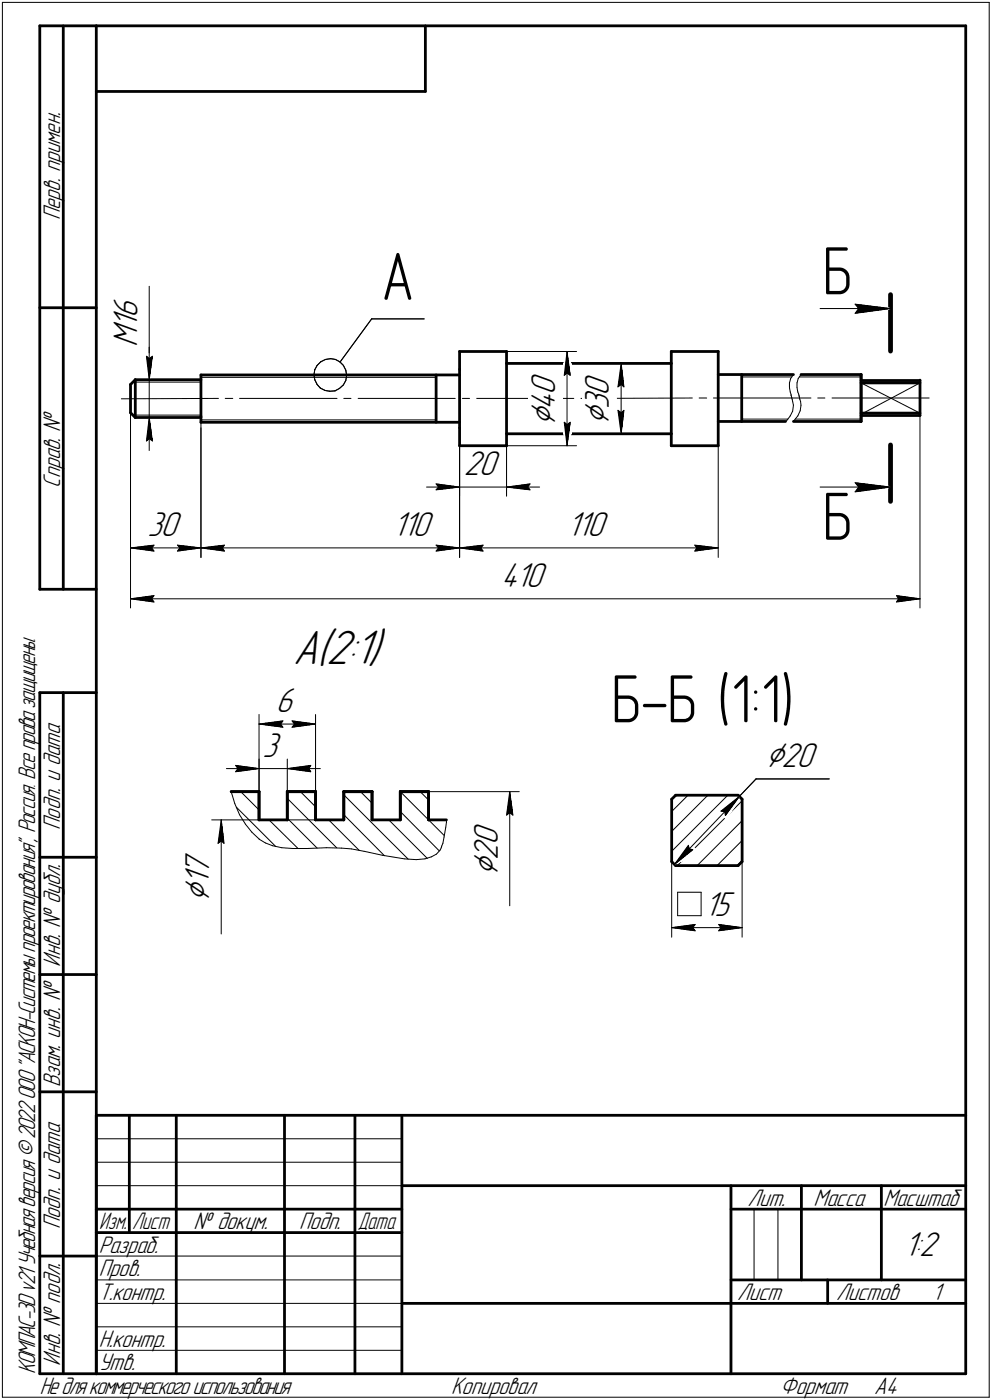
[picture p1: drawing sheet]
<svg xmlns="http://www.w3.org/2000/svg" width="211mm" height="298mm" viewBox="0 0 211 298" stroke-linecap="round" stroke-linejoin="round" font-family="sans-serif">
<defs><g id="words">
<g font-size="14.6">
<text x="81.1" y="63.9">А</text>
<text x="175" y="62.7">Б</text>
<text x="175" y="114.9">Б</text>
<text x="130.1" y="153.8">Б-Б (1:1)</text>
</g>
<text font-size="10.9" x="62.3" y="141.4">A(2:1)</text>
<g font-size="8.5">
<text x="118.1" y="90.7" transform="rotate(-90 118.1 90.7)">Ç</text>
<text x="129.6" y="90.5" transform="rotate(-90 129.6 90.5)">Ç</text>
<text x="162.9" y="163.3">Ç20</text>
<text x="44.5" y="192" transform="rotate(-90 44.5 192)">Ç</text>
<text x="105.9" y="186.5" transform="rotate(-90 105.9 186.5)">Ç</text>
</g>
<g font-size="7.8">
<text x="29.3" y="69.9" transform="rotate(-90 29.3 69.9)">1</text>
<text x="29.3" y="67.8" transform="rotate(-90 29.3 67.8)">6</text>
<text x="29.3" y="73.9" transform="rotate(-90 29.3 73.9)">M</text>
<text x="118.1" y="87.3" transform="rotate(-90 118.1 87.3)">4</text>
<text x="118.1" y="84.1" transform="rotate(-90 118.1 84.1)">0</text>
<text x="129.6" y="87.1" transform="rotate(-90 129.6 87.1)">3</text>
<text x="129.6" y="84.3" transform="rotate(-90 129.6 84.3)">0</text>
<text x="98.7" y="101.2">20</text>
<text x="31.4" y="114.2">30</text>
<text x="83.6" y="114.2">110</text>
<text x="120.7" y="114.2">110</text>
<text x="106.6" y="125">410</text>
<text x="58.7" y="151.6">6</text>
<text x="55.9" y="161.1">3</text>
<text x="105.9" y="179.9" transform="rotate(-90 105.9 179.9)">0</text>
<text x="105.9" y="183.1" transform="rotate(-90 105.9 183.1)">2</text>
<text x="44.5" y="188.5" transform="rotate(-90 44.5 188.5)">1</text>
<text x="44.5" y="186.4" transform="rotate(-90 44.5 186.4)">7</text>
<text x="149.9" y="195">15</text>
<text x="192.4" y="267.5">1:2</text>
</g>
<g font-size="5.4">
<text x="12.8" y="46.9" transform="rotate(-90 12.8 46.9)">Перв. примен.</text>
<text x="12.8" y="103.8" transform="rotate(-90 12.8 103.8)">Справ. №</text>
<text x="12.8" y="176.7" transform="rotate(-90 12.8 176.7)">Подп. и дата</text>
<text x="12.8" y="205.8" transform="rotate(-90 12.8 205.8)">Инв. № дубл.</text>
<text x="12.8" y="231.6" transform="rotate(-90 12.8 231.6)">Взам. инв. №</text>
<text x="159.1" y="256.8">Лит.</text>
<text x="173.1" y="256.8">Масса</text>
<text x="188" y="256.8">Масштаб</text>
<text x="12.8" y="261.7" transform="rotate(-90 12.8 261.7)">Подп. и дата</text>
<text x="41.2" y="261.8">№ докум.</text>
<text x="63.6" y="261.8">Подп.</text>
<text x="21" y="266.8">Разраб.</text>
<text x="21" y="271.8">Пров.</text>
<text x="21" y="276.8">Т.контр.</text>
<text x="156.9" y="276.8">Лист</text>
<text x="177.9" y="276.8">Листов</text>
<text x="198.4" y="276.8">1</text>
<text x="21" y="286.8">Н.контр.</text>
<text x="7.5" y="292.5" transform="rotate(-90 7.5 292.5)">КОМПАС-3Dv21 Учебнаяверсия©2022ООО&quot;АСКОН-Системыпроектирования&quot;, Россия. Всеправазащищены.</text>
<text x="12.8" y="290.8" transform="rotate(-90 12.8 290.8)">Инв. № подл.</text>
<text x="21" y="291.8">Утв.</text>
<text x="8.5" y="296.7">Недлякоммерческогоиспользования</text>
<text x="96" y="296.8">Копировал</text>
<text x="166" y="296.8">Формат</text>
<text x="186" y="296.8">A4</text>
</g>
<g font-size="5.3">
<text x="21.1" y="261.8">Изм.</text>
<text x="28.1" y="261.8">Лист</text>
<text x="76.1" y="261.8">Дата</text>
</g>
</g></defs>
<g fill="none" stroke="#000" stroke-width=".21">
<path d="M.5 .5v297zM.5 .5h210zM210.5 .5v297zM31.2 75.9l.5 .5zM31.2 75.9l.5 5zM31.7 75.9v5zM31.7 61v14.9zM31.7 76.4l.7-.5zM31.7 73.9v7zM32.4 75.9l-.7 5zM66.8 79.8l.2 1.1zM67 78.7l-.2 1.1z"/>
<path d="M67.5 77.8l-.5 .9zM68.2 77l1.1-.5zM68.2 77l-.7 .8zM69.3 76.5l1.1-.1zM70.4 76.4l1 .1zM71.4 76.5l.9 .5zM72.3 77l.8 .8zM73.1 77.8l.5 1zM73.6 78.8l.1 1zM73.7 79.8v.2zM79.1 67.9l-6.7 9.1zM79.1 67.9h11.2z"/>
<path d="M107.8 74.8h14.9zM120.1 79.9l.5-.5zM120.6 74.8l.7 5.1zM120.6 79.4l.7 .5zM120.6 74.8l-.5 5.1zM120.6 74.8v20.1zM130.1 77.4h12.7zM132.2 77.4l.6 5zM132.2 77.4l-.7 5zM132.2 77.4v15zM168.8 79.8l-.6 .8zM170.4 79.8l-.6 .8z"/>
<path d="M174.5 65.7h15zM181.9 66.7l7.6-1zM181.9 64.8l.8 .9zM181.9 64.8l7.6 .9zM182.7 65.7l-.8 1zM25.8 84.9l20.7-.1zM27.8 84.9v44.6zM27.8 87.9v30.8zM28.3 81.4h14.5zM28.3 88.4h14.5zM31.2 93.9l.5-.5zM31.7 88.9l-.5 5z"/>
<path d="M31.7 93.4l.7 .5zM31.7 88.9l.7 5zM31.7 88.9v7zM31.7 80.9v8zM42.8 80.3h50zM42.8 89.4h50zM42.8 91.1v27.6zM42.8 89.9v28.8zM47.9 84.8h1.6zM51 84.8h20.7zM67 80.9l.5 1zM67.5 81.9l.7 .7z"/>
<path d="M68.2 82.6l1 .5zM69.2 83.1l1 .2zM70.2 83.3l1.1-.1zM71.3 83.2l.9-.5zM72.2 82.7l.9-.7zM73.2 84.8h1.5zM73.6 81l-.5 1zM73.7 80l-.1 1zM76.2 84.8h20.7zM97.8 94.9v10.8zM97.8 94.9v23.8zM97.8 91.1v27.6z"/>
<path d="M98.4 84.8h1.5zM101.4 84.8h20.7zM107.8 94.9v10.8zM107.8 94.9h14.9zM120.1 89.9l.5 5zM120.1 89.9l.5 .5zM120.6 90.4l.7-.5zM121.3 89.9l-.7 5zM123.6 84.8h1.5zM126.7 84.8h20.6zM130.1 92.4h12.7zM131.5 82.4l.7-.5z"/>
<path d="M131.5 87.4l.7 5zM131.5 87.4l.7 .5zM132.2 81.9l.6 .5zM132.2 87.9l.6-.5zM132.8 87.4l-.6 5zM148.8 84.8h1.6zM151.8 84.8h20.8zM152.8 94.9v23.8zM157.8 80.3h10.7zM157.8 89.2h9.8zM167.1 89.7l.3-.1zM168 81.5v1z"/>
<path d="M168 82.5l.1 1zM168.1 83.5l.2 .5zM168.1 88.6l-.7 1zM168.2 80.6l-.2 .9zM168.3 84v.2zM168.3 84.2l.1 .1zM168.4 84.3v.2zM168.4 84.5l.1 .3zM168.5 84.8l.1 .3zM168.6 85.1l.1 .4zM168.7 85.5l.1 .8zM168.7 87.5l-.6 1.1z"/>
<path d="M168.8 86.3l-.1 1.2zM169 89.5l-.2 .2zM169.2 89.2h14zM169.6 81.5v1zM169.6 82.5l.2 1zM169.8 83.5l.1 .4zM169.8 88.6l-.8 .9zM169.8 80.6l-.2 .9zM169.9 83.9l.1 .3zM170 84.2v.1zM170 84.3l.1 .2zM170.1 80.3h13.1z"/>
<path d="M170.1 84.5v.2zM170.1 84.7l.1 .3zM170.2 85l.1 .5zM170.3 87.5l-.5 1.1zM170.3 85.5l.1 .8zM170.4 86.3l-.1 1.2zM174 84.8h1.5zM177 84.8h20.7zM183.2 81.5l12.5 6.5zM183.2 88.2l12.5-6.7zM195.7 84.8v44.7zM27.8 116.7l5-.6z"/>
<path d="M27.8 116.7l5 .6zM27.8 116.7h15zM32.3 116.7l.5 .6zM32.8 116.1l-.5 .6zM37.8 117.3l5-.6zM37.8 116.1l.5 .6zM37.8 116.1l5 .6zM38.3 116.7l-.5 .6zM42.8 116.7l5-.6zM42.8 116.7l5 .6zM42.8 116.7h55zM47.3 116.7l.5 .6z"/>
<path d="M47.8 116.1l-.5 .6zM90.8 103.7h7zM92.8 103l5 .7zM92.8 103l.5 .7zM92.8 104.3l5-.6zM92.8 117.3l5-.6zM92.8 116.1l.5 .6zM92.8 116.1l5 .6zM93.3 103.7l-.5 .6zM93.3 116.7l-.5 .6zM97.8 103.7h10zM97.8 116.7l5-.6z"/>
<path d="M97.8 116.7l5 .6zM97.8 116.7h55zM102.3 116.7l.5 .6zM102.8 116.1l-.5 .6zM107.8 103.7l5 .6zM107.8 103.7l5-.7zM107.8 103.7h7zM112.3 103.7l.5 .6zM112.8 103l-.5 .7zM147.8 117.3l5-.6zM147.8 116.1l.5 .6zM147.8 116.1l5 .6z"/>
<path d="M148.3 116.7l-.5 .6zM174.5 103.7h15zM181.9 104.7l7.6-1zM181.9 102.8l.8 .9zM181.9 102.8l7.6 .9zM182.7 103.7l-.8 1zM27.8 127.5l5-.7zM27.8 127.5l5 .7zM27.8 127.5h167.9zM32.3 127.5l.5 .7zM32.8 126.8l-.5 .7zM190.8 128.2l4.9-.7z"/>
<path d="M190.8 126.8l.4 .7zM190.8 126.8l4.9 .7zM191.2 127.5l-.4 .7zM55.1 152.1v16.5zM55.1 154.2l5.1-.7zM55.1 154.2l5.1 .7zM55.1 154.2h12zM59.7 154.2l.5 .7zM60.2 153.5l-.5 .7zM62.1 154.9l5-.7zM62.1 153.5l.6 .7zM62.1 153.5l5 .7z"/>
<path d="M62.7 154.2l-.6 .7zM67.1 152.1v16.5zM45 174.6h22.1zM46.4 179.6l.7-.5zM47.1 174.6l.6 5zM47.1 179.1l.6 .5zM47.1 174.6l-.7 5zM47.1 174.6v24.3zM48.2 163.7h6.9zM49.2 168.6l.8 2.5zM50 171.1l1 2.4zM50.1 163l5 .7z"/>
<path d="M50.1 163l.5 .7zM50.1 164.3l5-.6zM50.3 171.9l8.4 8.4zM50.6 163.7l-.5 .6zM51 173.5l1.2 2zM51.2 168.6l3.9 3.9zM52.2 175.5l1.4 1.7zM53.6 177.2l1.5 1.4zM55.1 178.6l.1 .1zM55.1 161.6v7zM55.1 163.7h6zM55.2 178.7l1.3 .8z"/>
<path d="M56.5 179.5l1.5 .6zM57.2 174.6l6.2 6.1zM61.1 174.2l6.4 6.4zM61.1 170l10.5 10.5zM61.1 161.6v7zM61.1 163.7l5 .6zM61.1 163.7l5-.7zM61.1 163.7h7.1zM63.9 168.6l3.2 3.2zM65.7 163.7l.4 .6zM66.1 163l-.4 .7zM69.9 174.6l6.6 6.5z"/>
<path d="M73.2 173.5l8.6 8.7zM73.2 169.2l13.7 13.8zM76.7 168.6l2.5 2.4zM82.7 174.6l8.2 8.2zM85.2 172.8l8.3 8.4zM85.2 168.6l6 6zM89.4 168.6l1.8 1.7zM91.2 174.6l3.3 3.3zM91.2 168.6h19.3zM94.2 179.6l-.2 .6zM94.5 178.2l-.3 1.4zM94.8 176.3l-.3 1.9z"/>
<path d="M95 175.1l-.2 1.2zM95 174.7v.4zM95 174.7h.1M107.8 173.6l.7-.5zM108.5 168.6l.6 5zM108.5 173.1l.6 .5zM108.5 168.6l-.7 5zM108.5 168.6v24.3zM142.9 177l7.7-7.7zM142.9 172.8l3.5-3.5zM153.4 172.7l.8 .1zM153.4 172.7l3.9-3.1z"/>
<path d="M154.2 172.8l.1 .9zM154.9 169.3l-12 12zM157.3 169.6l-3 4.1zM157.3 169.6l-13.8 14.5zM157.9 179l-5.3 5.3zM160.9 165.9l-3.6 3.7zM160.9 165.9h15.5zM58 180.1l1.9 .4zM59.9 180.5l2.4 .2zM62.3 180.7h3.1zM65.4 180.7l4.1-.2zM69.5 180.5l3.1 .1z"/>
<path d="M72.6 180.6l2.2 .2zM74.8 180.8l2.7 .5zM77.5 181.3l3.9 .8zM81.4 182.1l4.6 .8zM86 182.9l2.6 .1zM88.6 183l1.8-.1zM90.4 182.9l1.4-.4zM91.8 182.5l1.1-.6zM93.6 181l-.7 .9zM93.9 180.5l-.3 .5zM94 180.2l-.1 .3zM142.9 183.3v16.3z"/>
<path d="M142.9 197.5l5-.7zM142.9 197.5l5 .7zM142.9 197.5h15zM143.5 184.1l3.9-3.2zM144.1 184.3l13.8-13.8zM144.2 190v5zM144.2 190h5zM144.2 195h5zM146.5 180l-3 4.1zM146.5 180l.1 .8zM146.6 180.8l.8 .1zM147.4 197.5l.5 .7z"/>
<path d="M147.9 196.8l-.5 .7zM148.3 184.3l9.6-9.5zM149.2 190v5zM152.9 198.2l5-.7zM152.9 196.8l.5 .7zM152.9 196.8l5 .7zM153.4 197.5l-.5 .7zM156.8 184.3l1.1-1.1zM157.9 183.3v16.3zM20.5 247.5h65zM20.5 252.5h65zM20.5 242.5h65z"/>
<path d="M160.4 257.5v15zM165.5 257.5v15zM20.5 267.5h65zM20.5 272.5h65zM20.5 277.5h65zM.5 297.5h210zM20.5 282.5h65zM20.5 287.5h65z"/>
</g>
<g fill="none" stroke="#000" stroke-width=".59">
<path d="M8.5 5.5v120zM8.5 5.5h12zM13.5 5.5v120zM20.5 5.5v287zM20.5 5.5h185zM20.5 19.5h70zM90.5 5.5v14zM205.5 5.5v287zM8.5 65.5h12zM42.8 79.8v8.8zM42.8 79.8h55zM92.8 79.8v10.1z"/>
<path d="M97.8 78.7v12.4zM97.8 74.8v3.9zM97.8 74.8h10zM107.8 74.8v20.1zM107.8 77.4h35zM142.8 77.4v15zM142.8 74.8v2.6zM142.8 74.8h10zM152.8 74.8v20.1zM152.8 79.8h16zM157.8 79.8v9.9zM170.4 79.8h12.8z"/>
<path d="M183.2 79.8v9.9zM27.8 81.9v6zM27.8 87.9l1 1zM28.8 80.9h14zM28.8 88.9h14zM28.8 80.9l-1 1zM28.8 80.9v8zM42.8 88.6v1.3zM42.8 89.9h55zM97.8 91.1v3.8zM97.8 94.9h10zM107.8 92.4h35z"/>
<path d="M142.8 92.4v2.5zM142.8 94.9h10zM152.8 89.7h14.3zM168.8 89.7h14.4zM183.2 81h12.5zM183.2 81.5h12.5zM183.2 88.5h12.5zM183.2 88h12.5zM195.7 80.9v7.6zM8.5 125.5h12zM8.5 147.5v145zM8.5 147.5h12z"/>
<path d="M13.5 147.5v145zM49.2 168.6h5.9zM55.1 168.6v6zM55.1 174.6h6zM61.1 168.6v6zM61.1 168.6h6zM67.1 168.6v6zM67.1 174.6h6.1zM73.2 168.6v6zM73.2 168.6h6zM79.2 168.6v6zM79.2 174.6h6z"/>
<path d="M85.2 168.6v6zM85.2 168.6h6zM91.2 168.6v6zM91.2 174.6h3.8zM142.9 170.2v13.3zM143.8 169.3h13.3zM143.8 169.3l-.9 .9zM157.1 169.3l.8 .9zM157.9 170.2v13.3zM8.5 182.5h12zM142.9 183.5l.9 .8zM143.8 184.3h13.3z"/>
<path d="M157.9 183.5l-.8 .8zM8.5 207.5h12zM8.5 232.5h12zM20.5 237.5h185zM20.5 237.5v55zM27.5 237.5v25zM37.5 237.5v55zM60.5 237.5v55zM75.5 237.5v55zM85.5 237.5v55zM20.5 257.5h65zM85.5 252.5h120z"/>
<path d="M155.5 252.5v40zM155.5 257.5h15zM170.5 252.5v20zM170.5 257.5h35zM187.5 252.5v20zM8.5 267.5h12zM20.5 262.5h65zM85.5 277.5h70zM155.5 277.5h50zM155.5 272.5h50zM176.1 272.5v5zM8.5 292.5h12z"/>
<path d="M20.5 292.5h185z"/>
</g>
<path d="M189.5 62.7v12.1zM189.5 94.7v12.1z" fill="none" stroke="#000" stroke-width="1"/>
<g fill="#fff" stroke="#fff" stroke-width=".21">
<path d="M175 51.5h6.4zM175 51.6h6.4zM175 51.6h6.4zM175 51.7h6.4zM175 51.8h6.4zM175 51.9h6.4zM175 52h6.4zM175 52.1h6.4zM175 52.2h6.4zM175 52.2h6.4zM175 52.3h6.4zM175 52.4h6.4zM175 52.5h6.4zM175 52.6h6.4zM175 52.7h6.4zM175 52.7h6.4zM175 52.8h6.4zM175 52.9h6.4zM175 53h6.4zM175 53.1h6.4zM175 53.2h6.4zM175 53.3h6.4zM175 53.3h6.4zM175 53.4h6.4zM175 53.5h6.4zM175 53.6h6.4zM175 53.7h6.4zM175 53.8h6.4zM175 53.8h6.4zM175 53.9h6.4zM175 54h6.4zM175 54.1h6.4zM175 54.2h6.4zM175 54.3h6.4zM175 54.4h6.4zM175 54.4h6.4zM175 54.5h6.4zM175 54.6h6.4zM175 54.7h6.4zM175 54.8h6.4zM175 54.9h6.4zM175 54.9h6.4zM175 55h6.4zM175 55.1h6.4zM175 55.2h6.4zM175 55.3h6.4zM175 55.4h6.4zM175 55.5h6.4zM175 55.5h6.4zM175 55.6h6.4zM175 55.7h6.4zM175 55.8h6.4zM175 55.9h6.4zM175 56h6.4zM175 56h6.4zM175 56.1h6.4zM175 56.2h6.4zM175 56.3h6.4zM175 56.4h6.4zM175 56.5h6.4zM175 56.6h6.4zM175 56.6h6.4zM175 56.7h6.4zM175 56.8h6.4zM175 56.9h6.4zM175 57h6.4zM175 57.1h6.4zM175 57.1h6.4zM175 57.2h6.4zM175 57.3h6.4zM175 57.4h6.4zM175 57.5h6.4zM175 57.6h6.4zM175 57.7h6.4zM175 57.7h6.4zM175 57.8h6.4zM175 57.9h6.4zM175 58h6.4zM175 58.1h6.4zM175 58.2h6.4zM175 58.3h6.4zM175 58.3h6.4zM175 58.4h6.4zM175 58.5h6.4zM175 58.6h6.4zM175 58.7h6.4zM175 58.8h6.4zM175 58.8h6.4zM175 58.9h6.4zM175 59h6.4zM175 59.1h6.4zM175 59.2h6.4zM175 59.3h6.4zM175 59.4h6.4zM175 59.4h6.4zM175 59.5h6.4zM175 59.6h6.4zM175 59.7h6.4zM175 59.8h6.4zM175 59.9h6.4zM175 59.9h6.4zM175 60h6.4zM175 60.1h6.4zM175 60.2h6.4zM175 60.3h6.4zM175 60.4h6.4zM175 60.5h6.4zM175 60.5h6.4zM175 60.6h6.4zM175 60.7h6.4zM175 60.8h6.4zM175 60.9h6.4zM175 61h6.4zM175 61h6.4zM175 61.1h6.4zM175 61.2h6.4zM175 61.3h6.4zM175 61.4h6.4zM175 61.5h6.4zM175 61.6h6.4zM175 61.6h6.4zM175 61.7h6.4zM175 61.8h6.4zM175 61.9h6.4zM175 62h6.4zM175 62.1h6.4zM175 62.1h6.4zM175 62.2h6.4zM175 62.3h6.4zM175 62.4h6.4zM175 62.5h6.4zM175 62.6h6.4zM175 62.7h6.4zM175 62.7h6.4zM175 62.8h6.4zM175 62.9h6.4zM175 63h6.4zM175 63.1h6.4zM175 63.2h6.4zM175 63.2h6.4zM175 63.3h6.4zM175 63.4h6.4zM175 63.5h6.4zM175 63.6h6.4zM175 63.7h6.4zM175 63.8h6.4zM175 63.8h6.4zM175 63.9h6.4zM175 64h6.4zM175 64.1h6.4zM175 64.2h6.4zM175 64.3h6.4zM175 64.3h6.4zM175 64.4h6.4zM175 64.5h6.4zM175 64.6h6.4zM175 64.7h6.4zM175 64.8h6.4zM175 64.9h6.4zM175 64.9h6.4zM175 65h6.4zM175 65.1h6.4zM175 65.2h6.4zM175 65.3h6.4zM175 65.4h6.4zM175 65.4h6.4zM175 65.5h6.4zM175 65.6h6.4z"/>
<path d="M175 103.7h6.4zM175 103.8h6.4zM175 103.9h6.4zM175 104h6.4zM175 104.1h6.4zM175 104.1h6.4zM175 104.2h6.4zM175 104.3h6.4zM175 104.4h6.4zM175 104.5h6.4zM175 104.6h6.4zM175 104.6h6.4zM175 104.7h6.4zM175 104.8h6.4zM175 104.9h6.4zM175 105h6.4zM175 105.1h6.4zM175 105.2h6.4zM175 105.2h6.4zM175 105.3h6.4zM175 105.4h6.4zM175 105.5h6.4zM175 105.6h6.4zM175 105.7h6.4zM175 105.7h6.4zM175 105.8h6.4zM175 105.9h6.4zM175 106h6.4zM175 106.1h6.4zM175 106.2h6.4zM175 106.3h6.4zM175 106.3h6.4zM175 106.4h6.4zM175 106.5h6.4zM175 106.6h6.4zM175 106.7h6.4zM175 106.8h6.4zM175 106.8h6.4zM175 106.9h6.4zM175 107h6.4zM175 107.1h6.4zM175 107.2h6.4zM175 107.3h6.4zM175 107.4h6.4zM175 107.4h6.4zM175 107.5h6.4zM175 107.6h6.4zM175 107.7h6.4zM175 107.8h6.4zM175 107.9h6.4zM175 107.9h6.4zM175 108h6.4zM175 108.1h6.4zM175 108.2h6.4zM175 108.3h6.4zM175 108.4h6.4zM175 108.5h6.4zM175 108.5h6.4zM175 108.6h6.4zM175 108.7h6.4zM175 108.8h6.4zM175 108.9h6.4zM175 109h6.4zM175 109.1h6.4zM175 109.1h6.4zM175 109.2h6.4zM175 109.3h6.4zM175 109.4h6.4zM175 109.5h6.4zM175 109.6h6.4zM175 109.6h6.4zM175 109.7h6.4zM175 109.8h6.4zM175 109.9h6.4zM175 110h6.4zM175 110.1h6.4zM175 110.2h6.4zM175 110.2h6.4zM175 110.3h6.4zM175 110.4h6.4zM175 110.5h6.4zM175 110.6h6.4zM175 110.7h6.4zM175 110.7h6.4zM175 110.8h6.4zM175 110.9h6.4zM175 111h6.4zM175 111.1h6.4zM175 111.2h6.4zM175 111.3h6.4zM175 111.3h6.4zM175 111.4h6.4zM175 111.5h6.4zM175 111.6h6.4zM175 111.7h6.4zM175 111.8h6.4zM175 111.8h6.4zM175 111.9h6.4zM175 112h6.4zM175 112.1h6.4zM175 112.2h6.4zM175 112.3h6.4zM175 112.4h6.4zM175 112.4h6.4zM175 112.5h6.4zM175 112.6h6.4zM175 112.7h6.4zM175 112.8h6.4zM175 112.9h6.4zM175 112.9h6.4zM175 113h6.4zM175 113.1h6.4zM175 113.2h6.4zM175 113.3h6.4zM175 113.4h6.4zM175 113.5h6.4zM175 113.5h6.4zM175 113.6h6.4zM175 113.7h6.4zM175 113.8h6.4zM175 113.9h6.4zM175 114h6.4zM175 114h6.4zM175 114.1h6.4zM175 114.2h6.4zM175 114.3h6.4zM175 114.4h6.4zM175 114.5h6.4zM175 114.6h6.4zM175 114.6h6.4zM175 114.7h6.4zM175 114.8h6.4zM175 114.9h6.4zM175 115h6.4zM175 115.1h6.4zM175 115.1h6.4zM175 115.2h6.4zM175 115.3h6.4zM175 115.4h6.4zM175 115.5h6.4zM175 115.6h6.4zM175 115.7h6.4zM175 115.7h6.4zM175 115.8h6.4zM175 115.9h6.4zM175 116h6.4zM175 116.1h6.4zM175 116.2h6.4zM175 116.2h6.4zM175 116.3h6.4zM175 116.4h6.4zM175 116.5h6.4zM175 116.6h6.4zM175 116.7h6.4zM175 116.8h6.4zM175 116.8h6.4zM175 116.9h6.4zM175 117h6.4zM175 117.1h6.4zM175 117.2h6.4zM175 117.3h6.4zM175 117.3h6.4zM175 117.4h6.4zM175 117.5h6.4zM175 117.6h6.4zM175 117.7h6.4zM175 117.8h6.4zM175 117.9h6.4zM175 117.9h6.4z"/>
<path d="M181.4 64.3h.7zM181.4 64.3h1.3zM181.4 64.4h2zM181.4 64.5h2.6zM181.4 64.6h3.2zM181.4 64.7h3.9zM181.4 64.8h4.4zM181.4 64.9h5.1zM181.4 64.9h5.7zM181.4 65h6.3zM181.4 65.1h6.6zM181.4 65.2h6.8zM181.4 65.3h7zM181.4 65.4h7.2zM181.4 65.4h7.5zM181.4 65.5h7.7zM181.4 65.6h7.9zM181.4 65.7h8.1zM181.4 65.8h7.9zM181.4 65.9h7.7zM181.4 66h7.5zM181.4 66h7.3zM181.4 66.1h7.2zM181.4 66.2h6.9zM181.4 66.3h6.7zM181.4 66.4h6.6zM181.4 66.5h6.3zM181.4 66.5h5.7zM181.4 66.6h5.1zM181.4 66.7h4.4zM181.4 66.8h3.9zM181.4 66.9h3.2zM181.4 67h2.6zM181.4 67.1h2zM181.4 67.1h1.3zM181.4 67.2h.7z"/>
<path d="M181.4 102.3h.8zM181.4 102.4h1.5zM181.4 102.4h2.2zM181.4 102.5h2.8zM181.4 102.6h3.6zM181.4 102.7h4.3zM181.4 102.8h5zM181.4 102.9h5.6zM181.4 103h6.3zM181.4 103h6.6zM181.4 103.1h6.7zM181.4 103.2h6.9zM181.4 103.3h7.2zM181.4 103.4h7.3zM181.4 103.5h7.5zM181.4 103.5h7.7zM181.4 103.6h7.9zM181.4 103.7h8.1zM181.4 103.8h7.9zM181.4 103.9h7.7zM181.4 104h7.5zM181.4 104.1h7.3zM181.4 104.1h7.2zM181.4 104.2h6.9zM181.4 104.3h6.7zM181.4 104.4h6.6zM181.4 104.5h6.3zM181.4 104.6h5.7zM181.4 104.6h5.1zM181.4 104.7h4.4zM181.4 104.8h3.9zM181.4 104.9h3.2zM181.4 105h2.6zM181.4 105.1h2zM181.4 105.2h1.3zM181.4 105.2h.7z"/>
<path d="M106.6 119.4h10.3zM106.6 119.5h10.3zM106.6 119.5h10.3zM106.6 119.6h10.3zM106.6 119.7h10.3zM106.6 119.8h10.3zM106.6 119.9h10.3zM106.6 120h10.3zM106.6 120.1h10.3zM106.6 120.1h10.3zM106.6 120.2h10.3zM106.6 120.3h10.3zM106.6 120.4h10.3zM106.6 120.5h10.3zM106.6 120.6h10.3zM106.6 120.6h10.3zM106.6 120.7h10.3zM106.6 120.8h10.3zM106.6 120.9h10.3zM106.6 121h10.3zM106.6 121.1h10.3zM106.6 121.2h10.3zM106.6 121.2h10.3zM106.6 121.3h10.3zM106.6 121.4h10.3zM106.6 121.5h10.3zM106.6 121.6h10.3zM106.6 121.7h10.3zM106.6 121.8h10.3zM106.6 121.8h10.3zM106.6 121.9h10.3zM106.6 122h10.3zM106.6 122.1h10.3zM106.6 122.2h10.3zM106.6 122.3h10.3zM106.6 122.3h10.3zM106.6 122.4h10.3zM106.6 122.5h10.3zM106.6 122.6h10.3zM106.6 122.7h10.3zM106.6 122.8h10.3zM106.6 122.9h10.3zM106.6 122.9h10.3zM106.6 123h10.3zM106.6 123.1h10.3zM106.6 123.2h10.3zM106.6 123.3h10.3zM106.6 123.4h10.3zM106.6 123.4h10.3zM106.6 123.5h10.3zM106.6 123.6h10.3zM106.6 123.7h10.3zM106.6 123.8h10.3zM106.6 123.9h10.3zM106.6 124h10.3zM106.6 124h10.3zM106.6 124.1h10.3zM106.6 124.2h10.3zM106.6 124.3h10.3zM106.6 124.4h10.3zM106.6 124.5h10.3zM106.6 124.5h10.3zM106.6 124.6h10.3zM106.6 124.7h10.3zM106.6 124.8h10.3zM106.6 124.9h10.3zM106.6 125h10.3zM106.6 125.1h10.3zM106.6 125.1h10.3zM106.6 125.2h10.3zM106.6 125.3h10.3zM106.6 125.4h10.3zM106.6 125.5h10.3zM106.6 125.6h10.3zM106.6 125.6h10.3zM106.6 125.7h10.3zM106.6 125.8h10.3zM106.6 125.9h10.3zM106.6 126h10.3zM106.6 126.1h10.3zM106.6 126.2h10.3zM106.6 126.2h10.3zM106.6 126.3h10.3zM106.6 126.4h10.3z"/>
<path d="M32.7 126.3h.6zM32.1 126.4h1.2zM31.4 126.5h1.9zM30.8 126.6h2.5zM30.2 126.7h3.1zM29.5 126.7h3.8zM29.4 126.8h3.9zM29.2 126.9h4.1zM29 127h4.3zM28.8 127.1h4.5zM28.6 127.2h4.7zM28.4 127.3h4.9zM28.2 127.3h5.1zM28 127.4h5.3zM27.8 127.5h5.5zM28 127.6h5.3zM28.2 127.7h5.1zM28.4 127.8h4.9zM28.6 127.8h4.7zM28.8 127.9h4.5zM29 128h4.3zM29.2 128.1h4.1zM29.4 128.2h3.9zM29.5 128.3h3.8zM30.3 128.4h3zM31.1 128.4h2.2zM31.8 128.5h1.5zM32.6 128.6h.7z"/>
<path d="M190.2 126.3h.7zM190.2 126.4h1.3zM190.2 126.5h1.9zM190.2 126.6h2.6zM190.2 126.7h3.2zM190.2 126.7h3.8zM190.2 126.8h4zM190.2 126.9h4.2zM190.2 127h4.4zM190.2 127.1h4.6zM190.2 127.2h4.8zM190.2 127.3h5zM190.2 127.3h5.2zM190.2 127.4h5.4zM190.2 127.5h5.5zM190.2 127.6h5.4zM190.2 127.7h5.2zM190.2 127.8h5zM190.2 127.8h4.8zM190.2 127.9h4.6zM190.2 128h4.4zM190.2 128.1h4.2zM190.2 128.2h4zM190.2 128.3h3.8zM190.2 128.4h3.1zM190.2 128.4h2.3zM190.2 128.5h1.6zM190.2 128.6h.8z"/>
<path d="M98.7 95.6h8.1zM98.7 95.7h8.1zM98.7 95.8h8.1zM98.7 95.8h8.1zM98.7 95.9h8.1zM98.7 96h8.1zM98.7 96.1h8.1zM98.7 96.2h8.1zM98.7 96.3h8.1zM98.7 96.4h8.1zM98.7 96.4h8.1zM98.7 96.5h8.1zM98.7 96.6h8.1zM98.7 96.7h8.1zM98.7 96.8h8.1zM98.7 96.9h8.1zM98.7 96.9h8.1zM98.7 97h8.1zM98.7 97.1h8.1zM98.7 97.2h8.1zM98.7 97.3h8.1zM98.7 97.4h8.1zM98.7 97.5h8.1zM98.7 97.5h8.1zM98.7 97.6h8.1zM98.7 97.7h8.1zM98.7 97.8h8.1zM98.7 97.9h8.1zM98.7 98h8.1zM98.7 98h8.1zM98.7 98.1h8.1zM98.7 98.2h8.1zM98.7 98.3h8.1zM98.7 98.4h8.1zM98.7 98.5h8.1zM98.7 98.6h8.1zM98.7 98.6h8.1zM98.7 98.7h8.1zM98.7 98.8h8.1zM98.7 98.9h8.1zM98.7 99h8.1zM98.7 99.1h8.1zM98.7 99.1h8.1zM98.7 99.2h8.1zM98.7 99.3h8.1zM98.7 99.4h8.1zM98.7 99.5h8.1zM98.7 99.6h8.1zM98.7 99.7h8.1zM98.7 99.7h8.1zM98.7 99.8h8.1zM98.7 99.9h8.1zM98.7 100h8.1zM98.7 100.1h8.1zM98.7 100.2h8.1zM98.7 100.2h8.1zM98.7 100.3h8.1zM98.7 100.4h8.1zM98.7 100.5h8.1zM98.7 100.6h8.1zM98.7 100.7h8.1zM98.7 100.8h8.1zM98.7 100.8h8.1zM98.7 100.9h8.1zM98.7 101h8.1zM98.7 101.1h8.1zM98.7 101.2h8.1zM98.7 101.3h8.1zM98.7 101.3h8.1zM98.7 101.4h8.1zM98.7 101.5h8.1zM98.7 101.6h8.1zM98.7 101.7h8.1zM98.7 101.8h8.1zM98.7 101.9h8.1zM98.7 101.9h8.1zM98.7 102h8.1zM98.7 102.1h8.1zM98.7 102.2h8.1zM98.7 102.3h8.1zM98.7 102.4h8.1zM98.7 102.4h8.1zM98.7 102.5h8.1zM98.7 102.6h8.1z"/>
<path d="M92.3 102.5h.7zM92.3 102.6h1.3zM92.3 102.7h1.8zM92.3 102.8h2.5zM92.3 102.9h3.1zM92.3 103h3.7zM92.3 103h4zM92.3 103.1h4.1zM92.3 103.2h4.3zM92.3 103.3h4.6zM92.3 103.4h4.7zM92.3 103.5h4.9zM92.3 103.5h5.2zM92.3 103.6h5.3zM92.3 103.7h5.5zM92.3 103.8h5.3zM92.3 103.9h5.1zM92.3 104h4.9zM92.3 104.1h4.6zM92.3 104.1h4.4zM92.3 104.2h4.2zM92.3 104.3h4zM92.3 104.4h3.7zM92.3 104.5h3.1zM92.3 104.6h2.5zM92.3 104.6h1.8zM92.3 104.7h1.3zM92.3 104.8h.7z"/>
<path d="M112.7 102.5h.6zM112.1 102.6h1.2zM111.4 102.7h1.9zM110.8 102.8h2.5zM110.2 102.9h3.1zM109.6 103h3.7zM109.4 103h3.9zM109.2 103.1h4.1zM109 103.2h4.3zM108.8 103.3h4.5zM108.6 103.4h4.7zM108.4 103.5h4.9zM108.2 103.5h5.1zM108 103.6h5.3zM107.8 103.7h5.5zM108 103.8h5.3zM108.3 103.9h5zM108.5 104h4.8zM108.7 104.1h4.6zM109 104.1h4.3zM109.1 104.2h4.2zM109.4 104.3h3.9zM109.6 104.4h3.7zM110.2 104.5h3.1zM110.8 104.6h2.5zM111.4 104.6h1.9zM112.1 104.7h1.2zM112.7 104.8h.6z"/>
<path d="M120.6 108.5h9.3zM120.6 108.6h9.3zM120.6 108.7h9.3zM120.6 108.8h9.3zM120.6 108.9h9.3zM120.6 109h9.3zM120.6 109.1h9.3zM120.6 109.1h9.3zM120.6 109.2h9.3zM120.6 109.3h9.3zM120.6 109.4h9.3zM120.6 109.5h9.3zM120.6 109.6h9.3zM120.6 109.6h9.3zM120.6 109.7h9.3zM120.6 109.8h9.3zM120.6 109.9h9.3zM120.6 110h9.3zM120.6 110.1h9.3zM120.6 110.2h9.3zM120.6 110.2h9.3zM120.6 110.3h9.3zM120.6 110.4h9.3zM120.6 110.5h9.3zM120.6 110.6h9.3zM120.6 110.7h9.3zM120.6 110.7h9.3zM120.6 110.8h9.3zM120.6 110.9h9.3zM120.6 111h9.3zM120.6 111.1h9.3zM120.6 111.2h9.3zM120.6 111.3h9.3zM120.6 111.3h9.3zM120.6 111.4h9.3zM120.6 111.5h9.3zM120.6 111.6h9.3zM120.6 111.7h9.3zM120.6 111.8h9.3zM120.6 111.8h9.3zM120.6 111.9h9.3zM120.6 112h9.3zM120.6 112.1h9.3zM120.6 112.2h9.3zM120.6 112.3h9.3zM120.6 112.4h9.3zM120.6 112.4h9.3zM120.6 112.5h9.3zM120.6 112.6h9.3zM120.6 112.7h9.3zM120.6 112.8h9.3zM120.6 112.9h9.3zM120.6 112.9h9.3zM120.6 113h9.3zM120.6 113.1h9.3zM120.6 113.2h9.3zM120.6 113.3h9.3zM120.6 113.4h9.3zM120.6 113.5h9.3zM120.6 113.5h9.3zM120.6 113.6h9.3zM120.6 113.7h9.3zM120.6 113.8h9.3zM120.6 113.9h9.3zM120.6 114h9.3zM120.6 114h9.3zM120.6 114.1h9.3zM120.6 114.2h9.3zM120.6 114.3h9.3zM120.6 114.4h9.3zM120.6 114.5h9.3zM120.6 114.6h9.3zM120.6 114.6h9.3zM120.6 114.7h9.3zM120.6 114.8h9.3zM120.6 114.9h9.3zM120.6 115h9.3zM120.6 115.1h9.3zM120.6 115.1h9.3zM120.6 115.2h9.3zM120.6 115.3h9.3zM120.6 115.4h9.3zM120.6 115.5h9.3zM120.6 115.6h9.3zM120.6 115.7h9.3z"/>
<path d="M102.7 115.6h.6zM102.1 115.7h1.2zM101.4 115.7h1.9zM100.8 115.8h2.5zM100.2 115.9h3.1zM99.6 116h3.7zM99.4 116.1h3.9zM99.1 116.2h4.2zM99 116.2h4.3zM98.7 116.3h4.6zM98.5 116.4h4.8zM98.3 116.5h5zM98 116.6h5.3zM97.8 116.7h5.5zM98 116.8h5.3zM98.2 116.8h5.1zM98.4 116.9h4.9zM98.6 117h4.7zM98.8 117.1h4.5zM99 117.2h4.3zM99.2 117.3h4.1zM99.4 117.3h3.9zM99.6 117.4h3.7zM100.2 117.5h3.1zM100.8 117.6h2.5zM101.4 117.7h1.9zM102.1 117.8h1.2zM102.7 117.9h.6z"/>
<path d="M147.3 115.6h.7zM147.3 115.7h1.3zM147.3 115.7h1.9zM147.3 115.8h2.6zM147.3 115.9h3.2zM147.3 116h3.7zM147.3 116.1h4zM147.3 116.2h4.3zM147.3 116.2h4.4zM147.3 116.3h4.7zM147.3 116.4h4.9zM147.3 116.5h5.1zM147.3 116.6h5.4zM147.3 116.7h5.5zM147.3 116.8h5.4zM147.3 116.8h5.2zM147.3 116.9h4.9zM147.3 117h4.8zM147.3 117.1h4.6zM147.3 117.2h4.3zM147.3 117.3h4.2zM147.3 117.3h4zM147.3 117.4h3.7zM147.3 117.5h3.2zM147.3 117.6h2.6zM147.3 117.7h1.9zM147.3 117.8h1.3zM147.3 117.9h.7z"/>
<path d="M83.6 108.5h9.2zM83.6 108.6h9.2zM83.6 108.7h9.2zM83.6 108.8h9.2zM83.6 108.9h9.2zM83.6 109h9.2zM83.6 109.1h9.2zM83.6 109.1h9.2zM83.6 109.2h9.2zM83.6 109.3h9.2zM83.6 109.4h9.2zM83.6 109.5h9.2zM83.6 109.6h9.2zM83.6 109.6h9.2zM83.6 109.7h9.2zM83.6 109.8h9.2zM83.6 109.9h9.2zM83.6 110h9.2zM83.6 110.1h9.2zM83.6 110.2h9.2zM83.6 110.2h9.2zM83.6 110.3h9.2zM83.6 110.4h9.2zM83.6 110.5h9.2zM83.6 110.6h9.2zM83.6 110.7h9.2zM83.6 110.7h9.2zM83.6 110.8h9.2zM83.6 110.9h9.2zM83.6 111h9.2zM83.6 111.1h9.2zM83.6 111.2h9.2zM83.6 111.3h9.2zM83.6 111.3h9.2zM83.6 111.4h9.2zM83.6 111.5h9.2zM83.6 111.6h9.2zM83.6 111.7h9.2zM83.6 111.8h9.2zM83.6 111.8h9.2zM83.6 111.9h9.2zM83.6 112h9.2zM83.6 112.1h9.2zM83.6 112.2h9.2zM83.6 112.3h9.2zM83.6 112.4h9.2zM83.6 112.4h9.2zM83.6 112.5h9.2zM83.6 112.6h9.2zM83.6 112.7h9.2zM83.6 112.8h9.2zM83.6 112.9h9.2zM83.6 112.9h9.2zM83.6 113h9.2zM83.6 113.1h9.2zM83.6 113.2h9.2zM83.6 113.3h9.2zM83.6 113.4h9.2zM83.6 113.5h9.2zM83.6 113.5h9.2zM83.6 113.6h9.2zM83.6 113.7h9.2zM83.6 113.8h9.2zM83.6 113.9h9.2zM83.6 114h9.2zM83.6 114h9.2zM83.6 114.1h9.2zM83.6 114.2h9.2zM83.6 114.3h9.2zM83.6 114.4h9.2zM83.6 114.5h9.2zM83.6 114.6h9.2zM83.6 114.6h9.2zM83.6 114.7h9.2zM83.6 114.8h9.2zM83.6 114.9h9.2zM83.6 115h9.2zM83.6 115.1h9.2zM83.6 115.1h9.2zM83.6 115.2h9.2zM83.6 115.3h9.2zM83.6 115.4h9.2zM83.6 115.5h9.2zM83.6 115.6h9.2zM83.6 115.7h9.2z"/>
<path d="M47.7 115.6h.6zM47.1 115.7h1.2zM46.4 115.7h1.9zM45.8 115.8h2.5zM45.2 115.9h3.1zM44.5 116h3.8zM44.4 116.1h3.9zM44.1 116.2h4.2zM43.9 116.2h4.4zM43.7 116.3h4.6zM43.4 116.4h4.9zM43.3 116.5h5zM43 116.6h5.3zM42.8 116.7h5.5zM43 116.8h5.3zM43.2 116.8h5.1zM43.3 116.9h5zM43.6 117h4.7zM43.8 117.1h4.5zM43.9 117.2h4.4zM44.2 117.3h4.1zM44.4 117.3h3.9zM44.5 117.4h3.8zM45.2 117.5h3.1zM45.8 117.6h2.5zM46.4 117.7h1.9zM47.1 117.8h1.2zM47.7 117.9h.6z"/>
<path d="M92.3 115.6h.7zM92.3 115.7h1.3zM92.3 115.7h1.8zM92.3 115.8h2.5zM92.3 115.9h3.1zM92.3 116h3.7zM92.3 116.1h4zM92.3 116.2h4.2zM92.3 116.2h4.4zM92.3 116.3h4.6zM92.3 116.4h4.9zM92.3 116.5h5.1zM92.3 116.6h5.3zM92.3 116.7h5.5zM92.3 116.8h5.3zM92.3 116.8h5.2zM92.3 116.9h4.9zM92.3 117h4.7zM92.3 117.1h4.6zM92.3 117.2h4.3zM92.3 117.3h4.1zM92.3 117.3h4zM92.3 117.4h3.7zM92.3 117.5h3.1zM92.3 117.6h2.5zM92.3 117.7h1.8zM92.3 117.8h1.3zM92.3 117.9h.7z"/>
<path d="M31.4 108.5h7.8zM31.4 108.6h7.8zM31.4 108.7h7.8zM31.4 108.8h7.8zM31.4 108.9h7.8zM31.4 109h7.8zM31.4 109.1h7.8zM31.4 109.1h7.8zM31.4 109.2h7.8zM31.4 109.3h7.8zM31.4 109.4h7.8zM31.4 109.5h7.8zM31.4 109.6h7.8zM31.4 109.6h7.8zM31.4 109.7h7.8zM31.4 109.8h7.8zM31.4 109.9h7.8zM31.4 110h7.8zM31.4 110.1h7.8zM31.4 110.2h7.8zM31.4 110.2h7.8zM31.4 110.3h7.8zM31.4 110.4h7.8zM31.4 110.5h7.8zM31.4 110.6h7.8zM31.4 110.7h7.8zM31.4 110.7h7.8zM31.4 110.8h7.8zM31.4 110.9h7.8zM31.4 111h7.8zM31.4 111.1h7.8zM31.4 111.2h7.8zM31.4 111.3h7.8zM31.4 111.3h7.8zM31.4 111.4h7.8zM31.4 111.5h7.8zM31.4 111.6h7.8zM31.4 111.7h7.8zM31.4 111.8h7.8zM31.4 111.8h7.8zM31.4 111.9h7.8zM31.4 112h7.8zM31.4 112.1h7.8zM31.4 112.2h7.8zM31.4 112.3h7.8zM31.4 112.4h7.8zM31.4 112.4h7.8zM31.4 112.5h7.8zM31.4 112.6h7.8zM31.4 112.7h7.8zM31.4 112.8h7.8zM31.4 112.9h7.8zM31.4 112.9h7.8zM31.4 113h7.8zM31.4 113.1h7.8zM31.4 113.2h7.8zM31.4 113.3h7.8zM31.4 113.4h7.8zM31.4 113.5h7.8zM31.4 113.5h7.8zM31.4 113.6h7.8zM31.4 113.7h7.8zM31.4 113.8h7.8zM31.4 113.9h7.8zM31.4 114h7.8zM31.4 114h7.8zM31.4 114.1h7.8zM31.4 114.2h7.8zM31.4 114.3h7.8zM31.4 114.4h7.8zM31.4 114.5h7.8zM31.4 114.6h7.8zM31.4 114.6h7.8zM31.4 114.7h7.8zM31.4 114.8h7.8zM31.4 114.9h7.8zM31.4 115h7.8zM31.4 115.1h7.8zM31.4 115.1h7.8zM31.4 115.2h7.8zM31.4 115.3h7.8zM31.4 115.4h7.8zM31.4 115.5h7.8zM31.4 115.6h7.8zM31.4 115.7h7.8z"/>
<path d="M32.7 115.6h.6zM32.1 115.7h1.2zM31.4 115.7h1.9zM30.8 115.8h2.5zM30.2 115.9h3.1zM29.5 116h3.8zM29.4 116.1h3.9zM29.1 116.2h4.2zM29 116.2h4.3zM28.7 116.3h4.6zM28.4 116.4h4.9zM28.3 116.5h5zM28 116.6h5.3zM27.8 116.7h5.5zM28 116.8h5.3zM28.2 116.8h5.1zM28.4 116.9h4.9zM28.6 117h4.7zM28.8 117.1h4.5zM29 117.2h4.3zM29.2 117.3h4.1zM29.4 117.3h3.9zM29.5 117.4h3.8zM30.2 117.5h3.1zM30.8 117.6h2.5zM31.4 117.7h1.9zM32.1 117.8h1.2zM32.7 117.9h.6z"/>
<path d="M37.3 115.6h.6zM37.3 115.7h1.2zM37.3 115.7h1.8zM37.3 115.8h2.5zM37.3 115.9h3.1zM37.3 116h3.7zM37.3 116.1h3.9zM37.3 116.2h4.2zM37.3 116.2h4.4zM37.3 116.3h4.6zM37.3 116.4h4.9zM37.3 116.5h5zM37.3 116.6h5.3zM37.3 116.7h5.5zM37.3 116.8h5.3zM37.3 116.8h5.1zM37.3 116.9h4.9zM37.3 117h4.7zM37.3 117.1h4.5zM37.3 117.2h4.3zM37.3 117.3h4.1zM37.3 117.3h3.9zM37.3 117.4h3.7zM37.3 117.5h3.1zM37.3 117.6h2.5zM37.3 117.7h1.8zM37.3 117.8h1.2zM37.3 117.9h.6z"/>
<path d="M112.4 79.1h7.3zM112.4 79.2h7.3zM112.4 79.2h7.3zM112.4 79.3h7.3zM112.4 79.4h7.3zM112.4 79.5h7.3zM112.4 79.6h7.3zM112.4 79.7h7.3zM112.4 79.8h7.3zM112.4 79.8h7.3zM112.4 79.9h7.3zM112.4 80h7.3zM112.4 80.1h7.3zM112.4 80.2h7.3zM112.4 80.3h7.3zM112.4 80.3h7.3zM112.4 80.4h7.3zM112.4 80.5h7.3zM112.4 80.6h7.3zM112.4 80.7h7.3zM112.4 80.8h7.3zM112.4 80.9h7.3zM112.4 80.9h7.3zM112.4 81h7.3zM112.4 81.1h7.3zM112.4 81.2h7.3zM112.4 81.3h7.3zM112.4 81.4h7.3zM112.4 81.4h7.3zM112.4 81.5h7.3zM112.4 81.6h7.3zM112.4 81.7h7.3zM112.4 81.8h7.3zM112.4 81.9h7.3zM112.4 82h7.3zM112.4 82h7.3zM112.4 82.1h7.3zM112.4 82.2h7.3zM112.4 82.3h7.3zM112.4 82.4h7.3zM112.4 82.5h7.3zM112.4 82.5h7.3zM112.4 82.6h7.3zM112.4 82.7h7.3zM112.4 82.8h7.3zM112.4 82.9h7.3zM112.4 83h7.3zM112.4 83.1h7.3zM112.4 83.1h7.3zM112.4 83.2h7.3zM112.4 83.3h7.3zM112.4 83.4h7.3zM112.4 83.5h7.3zM112.4 83.6h7.3zM112.4 83.7h7.3zM112.4 83.7h7.3zM112.4 83.8h7.3zM112.4 83.9h7.3zM112.4 84h7.3zM112.4 84.1h7.3zM112.4 84.2h7.3zM112.4 84.2h7.3zM112.4 84.3h7.3zM112.4 84.4h7.3zM112.4 84.5h7.3zM112.4 84.6h7.3zM112.4 84.7h7.3zM112.4 84.8h7.3zM112.4 84.8h7.3zM112.4 84.9h7.3zM112.4 85h7.3zM112.4 85.1h7.3zM112.4 85.2h7.3zM112.4 85.3h7.3zM112.4 85.3h7.3zM112.4 85.4h7.3zM112.4 85.5h7.3zM112.4 85.6h7.3zM112.4 85.7h7.3zM112.4 85.8h7.3zM112.4 85.9h7.3zM112.4 85.9h7.3zM112.4 86h7.3zM112.4 86.1h7.3zM112.4 86.2h7.3zM112.4 86.3h7.3zM112.4 86.4h7.3zM112.4 86.4h7.3zM112.4 86.5h7.3zM112.4 86.6h7.3zM112.4 86.7h7.3zM112.4 86.8h7.3zM112.4 86.9h7.3zM112.4 87h7.3zM112.4 87h7.3zM112.4 87.1h7.3zM112.4 87.2h7.3zM112.4 87.3h7.3zM112.4 87.4h7.3zM112.4 87.5h7.3zM112.4 87.5h7.3zM112.4 87.6h7.3zM112.4 87.7h7.3zM112.4 87.8h7.3zM112.4 87.9h7.3zM112.4 88h7.3zM112.4 88.1h7.3zM112.4 88.1h7.3zM112.4 88.2h7.3zM112.4 88.3h7.3zM112.4 88.4h7.3zM112.4 88.5h7.3zM112.4 88.6h7.3zM112.4 88.6h7.3zM112.4 88.7h7.3zM112.4 88.8h7.3zM112.4 88.9h7.3zM112.4 89h7.3zM112.4 89.1h7.3zM112.4 89.2h7.3zM112.4 89.2h7.3zM112.4 89.3h7.3zM112.4 89.4h7.3zM112.4 89.5h7.3zM112.4 89.6h7.3zM112.4 89.7h7.3zM112.4 89.7h7.3zM112.4 89.8h7.3zM112.4 89.9h7.3zM112.4 90h7.3zM112.4 90.1h7.3zM112.4 90.2h7.3zM112.4 90.3h7.3zM112.4 90.3h7.3zM112.4 90.4h7.3zM112.4 90.5h7.3zM112.4 90.6h7.3z"/>
<path d="M120.6 75.1h.2zM120.6 75.2h.2zM120.6 75.3h.3zM120.5 75.4h.4zM120.5 75.4h.4zM120.5 75.5h.5zM120.4 75.6h.6zM120.4 75.7h.7zM120.3 75.8h.8zM120.3 75.9h.8zM120.3 75.9h.9zM120.2 76h1zM120.2 76.1h1zM120.2 76.2h1zM120.1 76.3h1.1zM120.1 76.4h1.2zM120.1 76.5h1.2zM120.1 76.5h1.3zM120.1 76.6h1.3zM120 76.7h1.4zM120 76.8h1.5zM120 76.9h1.5zM120 77h1.5zM120 77h1.5zM120 77.1h1.5zM120 77.2h1.5zM120 77.3h1.5zM119.9 77.4h1.7zM119.9 77.5h1.7zM119.9 77.6h1.7zM119.9 77.6h1.7zM119.9 77.7h1.7zM119.9 77.8h1.7zM119.9 77.9h1.7zM119.8 78h1.9zM119.8 78.1h1.9zM119.8 78.1h1.9zM119.8 78.2h1.9zM119.8 78.3h1.9zM119.8 78.4h1.9zM119.8 78.5h1.9zM119.7 78.6h2.1zM119.7 78.7h2.1zM119.7 78.7h2.1zM119.7 78.8h2.1zM119.7 78.9h2.1zM119.7 79h2.1zM119.7 79.1h2.1zM119.6 79.2h2.2zM119.6 79.2h2.2zM119.6 79.3h2.2zM119.6 79.4h2.2zM119.6 79.5h2.2zM119.6 79.6h2.2zM119.6 79.7h2.2zM119.5 79.8h2.4zM119.5 79.8h2.4zM119.5 79.9h2.4zM119.5 80h2.4zM119.5 80.1h2.4zM119.5 80.2h2.4zM119.5 80.3h2.4z"/>
<path d="M119.5 89.4h2.4zM119.5 89.5h2.4zM119.5 89.6h2.4zM119.5 89.7h2.4zM119.5 89.7h2.4zM119.5 89.8h2.4zM119.5 89.9h2.4zM119.5 90h2.4zM119.6 90.1h2.2zM119.6 90.2h2.2zM119.6 90.3h2.2zM119.6 90.3h2.2zM119.6 90.4h2.2zM119.6 90.5h2.2zM119.6 90.6h2.2zM119.7 90.7h2.1zM119.7 90.8h2.1zM119.7 90.8h2.1zM119.7 90.9h2.1zM119.7 91h2.1zM119.7 91.1h2.1zM119.7 91.2h2.1zM119.7 91.3h2zM119.8 91.4h1.9zM119.8 91.4h1.9zM119.8 91.5h1.9zM119.8 91.6h1.9zM119.8 91.7h1.9zM119.8 91.8h1.9zM119.8 91.9h1.9zM119.9 91.9h1.7zM119.9 92h1.7zM119.9 92.1h1.7zM119.9 92.2h1.7zM119.9 92.3h1.7zM119.9 92.4h1.7zM119.9 92.5h1.7zM120 92.5h1.5zM120 92.6h1.5zM120 92.7h1.5zM120 92.8h1.5zM120 92.9h1.5zM120 93h1.5zM120 93h1.5zM120 93.1h1.4zM120.1 93.2h1.3zM120.1 93.3h1.3zM120.1 93.4h1.2zM120.1 93.5h1.2zM120.1 93.6h1.1zM120.2 93.6h1zM120.2 93.7h1zM120.3 93.8h.9zM120.3 93.9h.9zM120.3 94h.8zM120.4 94.1h.7zM120.4 94.1h.6zM120.4 94.2h.6zM120.5 94.3h.4zM120.5 94.4h.4zM120.6 94.5h.3zM120.6 94.6h.2zM120.6 94.7h.2z"/>
<path d="M123.9 79.2h7.2zM123.9 79.3h7.2zM123.9 79.4h7.2zM123.9 79.5h7.2zM123.9 79.6h7.2zM123.9 79.7h7.2zM123.9 79.8h7.2zM123.9 79.8h7.2zM123.9 79.9h7.2zM123.9 80h7.2zM123.9 80.1h7.2zM123.9 80.2h7.2zM123.9 80.3h7.2zM123.9 80.3h7.2zM123.9 80.4h7.2zM123.9 80.5h7.2zM123.9 80.6h7.2zM123.9 80.7h7.2zM123.9 80.8h7.2zM123.9 80.9h7.2zM123.9 80.9h7.2zM123.9 81h7.2zM123.9 81.1h7.2zM123.9 81.2h7.2zM123.9 81.3h7.2zM123.9 81.4h7.2zM123.9 81.4h7.2zM123.9 81.5h7.2zM123.9 81.6h7.2zM123.9 81.7h7.2zM123.9 81.8h7.2zM123.9 81.9h7.2zM123.9 82h7.2zM123.9 82h7.2zM123.9 82.1h7.2zM123.9 82.2h7.2zM123.9 82.3h7.2zM123.9 82.4h7.2zM123.9 82.5h7.2zM123.9 82.5h7.2zM123.9 82.6h7.2zM123.9 82.7h7.2zM123.9 82.8h7.2zM123.9 82.9h7.2zM123.9 83h7.2zM123.9 83.1h7.2zM123.9 83.1h7.2zM123.9 83.2h7.2zM123.9 83.3h7.2zM123.9 83.4h7.2zM123.9 83.5h7.2zM123.9 83.6h7.2zM123.9 83.7h7.2zM123.9 83.7h7.2zM123.9 83.8h7.2zM123.9 83.9h7.2zM123.9 84h7.2zM123.9 84.1h7.2zM123.9 84.2h7.2zM123.9 84.2h7.2zM123.9 84.3h7.2zM123.9 84.4h7.2zM123.9 84.5h7.2zM123.9 84.6h7.2zM123.9 84.7h7.2zM123.9 84.8h7.2zM123.9 84.8h7.2zM123.9 84.9h7.2zM123.9 85h7.2zM123.9 85.1h7.2zM123.9 85.2h7.2zM123.9 85.3h7.2zM123.9 85.3h7.2zM123.9 85.4h7.2zM123.9 85.5h7.2zM123.9 85.6h7.2zM123.9 85.7h7.2zM123.9 85.8h7.2zM123.9 85.9h7.2zM123.9 85.9h7.2zM123.9 86h7.2zM123.9 86.1h7.2zM123.9 86.2h7.2zM123.9 86.3h7.2zM123.9 86.4h7.2zM123.9 86.4h7.2zM123.9 86.5h7.2zM123.9 86.6h7.2zM123.9 86.7h7.2zM123.9 86.8h7.2zM123.9 86.9h7.2zM123.9 87h7.2zM123.9 87h7.2zM123.9 87.1h7.2zM123.9 87.2h7.2zM123.9 87.3h7.2zM123.9 87.4h7.2zM123.9 87.5h7.2zM123.9 87.5h7.2zM123.9 87.6h7.2zM123.9 87.7h7.2zM123.9 87.8h7.2zM123.9 87.9h7.2zM123.9 88h7.2zM123.9 88.1h7.2zM123.9 88.1h7.2zM123.9 88.2h7.2zM123.9 88.3h7.2zM123.9 88.4h7.2zM123.9 88.5h7.2zM123.9 88.6h7.2zM123.9 88.6h7.2zM123.9 88.7h7.2zM123.9 88.8h7.2zM123.9 88.9h7.2zM123.9 89h7.2zM123.9 89.1h7.2zM123.9 89.2h7.2zM123.9 89.2h7.2zM123.9 89.3h7.2zM123.9 89.4h7.2zM123.9 89.5h7.2zM123.9 89.6h7.2zM123.9 89.7h7.2zM123.9 89.7h7.2zM123.9 89.8h7.2zM123.9 89.9h7.2zM123.9 90h7.2zM123.9 90.1h7.2zM123.9 90.2h7.2zM123.9 90.3h7.2zM123.9 90.3h7.2zM123.9 90.4h7.2z"/>
<path d="M132.1 77.6h.2zM132.1 77.7h.2zM132 77.8h.3zM132 77.9h.4zM131.9 78h.5zM131.9 78.1h.6zM131.9 78.1h.6zM131.8 78.2h.7zM131.8 78.3h.8zM131.7 78.4h.9zM131.7 78.5h.9zM131.7 78.6h1zM131.7 78.7h1zM131.7 78.7h1.1zM131.6 78.8h1.2zM131.6 78.9h1.2zM131.5 79h1.3zM131.5 79.1h1.3zM131.4 79.2h1.4zM131.4 79.2h1.5zM131.4 79.3h1.5zM131.4 79.4h1.5zM131.4 79.5h1.5zM131.4 79.6h1.5zM131.4 79.7h1.5zM131.4 79.8h1.5zM131.3 79.8h1.7zM131.3 79.9h1.7zM131.3 80h1.7zM131.3 80.1h1.7zM131.3 80.2h1.7zM131.3 80.3h1.7zM131.3 80.3h1.7zM131.2 80.4h1.9zM131.2 80.5h1.9zM131.2 80.6h1.9zM131.2 80.7h1.9zM131.2 80.8h1.9zM131.2 80.9h1.9zM131.2 80.9h1.9zM131.1 81h2zM131.1 81.1h2.1zM131.1 81.2h2.1zM131.1 81.3h2.1zM131.1 81.4h2.1zM131.1 81.4h2.1zM131.1 81.5h2.1zM131.1 81.6h2.1zM131.1 81.7h2.2zM131.1 81.8h2.2zM131.1 81.9h2.2zM131.1 82h2.2zM131.1 82h2.2zM131.1 82.1h2.2zM131.1 82.2h2.2zM131 82.3h2.3zM131 82.4h2.3zM131 82.5h2.3zM131 82.5h2.3zM131 82.6h2.3zM131 82.7h2.3zM131 82.8h2.3z"/>
<path d="M130.9 86.9h2.4zM131 87h2.3zM131 87h2.3zM131 87.1h2.3zM131 87.2h2.3zM131 87.3h2.3zM131 87.4h2.3zM131 87.5h2.3zM131.1 87.5h2.2zM131.1 87.6h2.2zM131.1 87.7h2.2zM131.1 87.8h2.2zM131.1 87.9h2.2zM131.1 88h2.2zM131.1 88.1h2.2zM131.1 88.1h2.1zM131.1 88.2h2.1zM131.1 88.3h2.1zM131.1 88.4h2.1zM131.1 88.5h2.1zM131.1 88.6h2.1zM131.1 88.6h2.1zM131.1 88.7h2zM131.2 88.8h1.9zM131.2 88.9h1.9zM131.2 89h1.9zM131.2 89.1h1.9zM131.2 89.2h1.9zM131.2 89.2h1.9zM131.2 89.3h1.9zM131.3 89.4h1.7zM131.3 89.5h1.7zM131.3 89.6h1.7zM131.3 89.7h1.7zM131.3 89.7h1.7zM131.3 89.8h1.7zM131.3 89.9h1.7zM131.4 90h1.5zM131.4 90.1h1.5zM131.4 90.2h1.5zM131.4 90.3h1.5zM131.4 90.3h1.5zM131.4 90.4h1.5zM131.4 90.5h1.5zM131.4 90.6h1.4zM131.5 90.7h1.3zM131.5 90.8h1.3zM131.6 90.8h1.2zM131.6 90.9h1.2zM131.7 91h1.1zM131.7 91.1h1zM131.7 91.2h1zM131.7 91.3h.9zM131.7 91.4h.9zM131.8 91.4h.8zM131.8 91.5h.7zM131.9 91.6h.6zM131.9 91.7h.6zM131.9 91.8h.5zM132 91.9h.4zM132 91.9h.3zM132.1 92h.2zM132.1 92.1h.2z"/>
<path d="M23.6 62.8h7.2zM23.6 62.9h7.2zM23.6 63h7.2zM23.6 63.1h7.2zM23.6 63.2h7.2zM23.6 63.2h7.2zM23.6 63.3h7.2zM23.6 63.4h7.2zM23.6 63.5h7.2zM23.6 63.6h7.2zM23.6 63.7h7.2zM23.6 63.8h7.2zM23.6 63.8h7.2zM23.6 63.9h7.2zM23.6 64h7.2zM23.6 64.1h7.2zM23.6 64.2h7.2zM23.6 64.3h7.2zM23.6 64.3h7.2zM23.6 64.4h7.2zM23.6 64.5h7.2zM23.6 64.6h7.2zM23.6 64.7h7.2zM23.6 64.8h7.2zM23.6 64.9h7.2zM23.6 64.9h7.2zM23.6 65h7.2zM23.6 65.1h7.2zM23.6 65.2h7.2zM23.6 65.3h7.2zM23.6 65.4h7.2zM23.6 65.4h7.2zM23.6 65.5h7.2zM23.6 65.6h7.2zM23.6 65.7h7.2zM23.6 65.8h7.2zM23.6 65.9h7.2zM23.6 66h7.2zM23.6 66h7.2zM23.6 66.1h7.2zM23.6 66.2h7.2zM23.6 66.3h7.2zM23.6 66.4h7.2zM23.6 66.5h7.2zM23.6 66.5h7.2zM23.6 66.6h7.2zM23.6 66.7h7.2zM23.6 66.8h7.2zM23.6 66.9h7.2zM23.6 67h7.2zM23.6 67.1h7.2zM23.6 67.1h7.2zM23.6 67.2h7.2zM23.6 67.3h7.2zM23.6 67.4h7.2zM23.6 67.5h7.2zM23.6 67.6h7.2zM23.6 67.6h7.2zM23.6 67.7h7.2zM23.6 67.8h7.2zM23.6 67.9h7.2zM23.6 68h7.2zM23.6 68.1h7.2zM23.6 68.2h7.2zM23.6 68.2h7.2zM23.6 68.3h7.2zM23.6 68.4h7.2zM23.6 68.5h7.2zM23.6 68.6h7.2zM23.6 68.7h7.2zM23.6 68.7h7.2zM23.6 68.8h7.2zM23.6 68.9h7.2zM23.6 69h7.2zM23.6 69.1h7.2zM23.6 69.2h7.2zM23.6 69.3h7.2zM23.6 69.3h7.2zM23.6 69.4h7.2zM23.6 69.5h7.2zM23.6 69.6h7.2zM23.6 69.7h7.2zM23.6 69.8h7.2zM23.6 69.8h7.2zM23.6 69.9h7.2zM23.6 70h7.2zM23.6 70.1h7.2zM23.6 70.2h7.2zM23.6 70.3h7.2zM23.6 70.4h7.2zM23.6 70.4h7.2zM23.6 70.5h7.2zM23.6 70.6h7.2zM23.6 70.7h7.2zM23.6 70.8h7.2zM23.6 70.9h7.2zM23.6 71h7.2zM23.6 71h7.2zM23.6 71.1h7.2zM23.6 71.2h7.2zM23.6 71.3h7.2zM23.6 71.4h7.2zM23.6 71.5h7.2zM23.6 71.5h7.2zM23.6 71.6h7.2zM23.6 71.7h7.2zM23.6 71.8h7.2zM23.6 71.9h7.2zM23.6 72h7.2zM23.6 72.1h7.2zM23.6 72.1h7.2zM23.6 72.2h7.2zM23.6 72.3h7.2zM23.6 72.4h7.2zM23.6 72.5h7.2zM23.6 72.6h7.2zM23.6 72.6h7.2zM23.6 72.7h7.2zM23.6 72.8h7.2zM23.6 72.9h7.2zM23.6 73h7.2zM23.6 73.1h7.2zM23.6 73.2h7.2zM23.6 73.2h7.2zM23.6 73.3h7.2zM23.6 73.4h7.2zM23.6 73.5h7.2zM23.6 73.6h7.2zM23.6 73.7h7.2zM23.6 73.7h7.2zM23.6 73.8h7.2z"/>
<path d="M31.7 89.2h.2zM31.7 89.2h.2zM31.7 89.3h.3zM31.6 89.4h.4zM31.6 89.5h.4zM31.5 89.6h.6zM31.5 89.7h.6zM31.5 89.7h.7zM31.4 89.8h.8zM31.4 89.9h.9zM31.4 90h.9zM31.3 90.1h1zM31.3 90.2h1zM31.2 90.3h1.1zM31.2 90.3h1.2zM31.2 90.4h1.2zM31.2 90.5h1.3zM31.2 90.6h1.3zM31.1 90.7h1.4zM31.1 90.8h1.5zM31.1 90.8h1.5zM31.1 90.9h1.5zM31.1 91h1.5zM31.1 91.1h1.5zM31.1 91.2h1.5zM31.1 91.3h1.5zM31 91.4h1.7zM31 91.4h1.7zM31 91.5h1.7zM31 91.6h1.7zM31 91.7h1.7zM31 91.8h1.7zM31 91.9h1.7zM30.9 91.9h1.9zM30.9 92h1.9zM30.9 92.1h1.9zM30.9 92.2h1.9zM30.9 92.3h1.9zM30.9 92.4h1.9zM30.9 92.5h1.9zM30.8 92.5h2zM30.8 92.6h2.1zM30.8 92.7h2.1zM30.8 92.8h2.1zM30.8 92.9h2.1zM30.8 93h2.1zM30.8 93h2.1zM30.8 93.1h2.1zM30.7 93.2h2.2zM30.7 93.3h2.2zM30.7 93.4h2.2zM30.7 93.5h2.2zM30.7 93.6h2.2zM30.7 93.6h2.2zM30.7 93.7h2.2zM30.6 93.8h2.4zM30.6 93.9h2.4zM30.6 94h2.4zM30.6 94.1h2.4zM30.6 94.1h2.4zM30.6 94.2h2.4zM30.6 94.3h2.4z"/>
<path d="M30.6 75.4h2.4zM30.6 75.4h2.4zM30.6 75.5h2.4zM30.6 75.6h2.4zM30.6 75.7h2.4zM30.6 75.8h2.4zM30.6 75.9h2.4zM30.6 75.9h2.4zM30.7 76h2.2zM30.7 76.1h2.2zM30.7 76.2h2.2zM30.7 76.3h2.2zM30.7 76.4h2.2zM30.7 76.5h2.2zM30.7 76.5h2.2zM30.8 76.6h2.1zM30.8 76.7h2.1zM30.8 76.8h2.1zM30.8 76.9h2.1zM30.8 77h2.1zM30.8 77h2.1zM30.8 77.1h2.1zM30.8 77.2h2zM30.9 77.3h1.9zM30.9 77.4h1.9zM30.9 77.5h1.9zM30.9 77.6h1.9zM30.9 77.6h1.9zM30.9 77.7h1.9zM30.9 77.8h1.9zM31 77.9h1.7zM31 78h1.7zM31 78.1h1.7zM31 78.1h1.7zM31 78.2h1.7zM31 78.3h1.7zM31 78.4h1.7zM31.1 78.5h1.5zM31.1 78.6h1.5zM31.1 78.7h1.5zM31.1 78.7h1.5zM31.1 78.8h1.5zM31.1 78.9h1.5zM31.1 79h1.5zM31.1 79.1h1.4zM31.2 79.2h1.3zM31.2 79.2h1.3zM31.2 79.3h1.2zM31.2 79.4h1.2zM31.2 79.5h1.1zM31.3 79.6h1zM31.3 79.7h1zM31.4 79.8h.9zM31.4 79.8h.9zM31.4 79.9h.8zM31.5 80h.7zM31.5 80.1h.6zM31.5 80.2h.6zM31.6 80.3h.4zM31.6 80.3h.4zM31.7 80.4h.3zM31.7 80.5h.2zM31.7 80.6h.2z"/>
<path d="M81.1 52.7h7.1zM81.1 52.7h7.1zM81.1 52.8h7.1zM81.1 52.9h7.1zM81.1 53h7.1zM81.1 53.1h7.1zM81.1 53.2h7.1zM81.1 53.3h7.1zM81.1 53.3h7.1zM81.1 53.4h7.1zM81.1 53.5h7.1zM81.1 53.6h7.1zM81.1 53.7h7.1zM81.1 53.8h7.1zM81.1 53.8h7.1zM81.1 53.9h7.1zM81.1 54h7.1zM81.1 54.1h7.1zM81.1 54.2h7.1zM81.1 54.3h7.1zM81.1 54.4h7.1zM81.1 54.4h7.1zM81.1 54.5h7.1zM81.1 54.6h7.1zM81.1 54.7h7.1zM81.1 54.8h7.1zM81.1 54.9h7.1zM81.1 54.9h7.1zM81.1 55h7.1zM81.1 55.1h7.1zM81.1 55.2h7.1zM81.1 55.3h7.1zM81.1 55.4h7.1zM81.1 55.5h7.1zM81.1 55.5h7.1zM81.1 55.6h7.1zM81.1 55.7h7.1zM81.1 55.8h7.1zM81.1 55.9h7.1zM81.1 56h7.1zM81.1 56h7.1zM81.1 56.1h7.1zM81.1 56.2h7.1zM81.1 56.3h7.1zM81.1 56.4h7.1zM81.1 56.5h7.1zM81.1 56.6h7.1zM81.1 56.6h7.1zM81.1 56.7h7.1zM81.1 56.8h7.1zM81.1 56.9h7.1zM81.1 57h7.1zM81.1 57.1h7.1zM81.1 57.1h7.1zM81.1 57.2h7.1zM81.1 57.3h7.1zM81.1 57.4h7.1zM81.1 57.5h7.1zM81.1 57.6h7.1zM81.1 57.7h7.1zM81.1 57.7h7.1zM81.1 57.8h7.1zM81.1 57.9h7.1zM81.1 58h7.1zM81.1 58.1h7.1zM81.1 58.2h7.1zM81.1 58.3h7.1zM81.1 58.3h7.1zM81.1 58.4h7.1zM81.1 58.5h7.1zM81.1 58.6h7.1zM81.1 58.7h7.1zM81.1 58.8h7.1zM81.1 58.8h7.1zM81.1 58.9h7.1zM81.1 59h7.1zM81.1 59.1h7.1zM81.1 59.2h7.1zM81.1 59.3h7.1zM81.1 59.4h7.1zM81.1 59.4h7.1zM81.1 59.5h7.1zM81.1 59.6h7.1zM81.1 59.7h7.1zM81.1 59.8h7.1zM81.1 59.9h7.1zM81.1 59.9h7.1zM81.1 60h7.1zM81.1 60.1h7.1zM81.1 60.2h7.1zM81.1 60.3h7.1zM81.1 60.4h7.1zM81.1 60.5h7.1zM81.1 60.5h7.1zM81.1 60.6h7.1zM81.1 60.7h7.1zM81.1 60.8h7.1zM81.1 60.9h7.1zM81.1 61h7.1zM81.1 61h7.1zM81.1 61.1h7.1zM81.1 61.2h7.1zM81.1 61.3h7.1zM81.1 61.4h7.1zM81.1 61.5h7.1zM81.1 61.6h7.1zM81.1 61.6h7.1zM81.1 61.7h7.1zM81.1 61.8h7.1zM81.1 61.9h7.1zM81.1 62h7.1zM81.1 62.1h7.1zM81.1 62.1h7.1zM81.1 62.2h7.1zM81.1 62.3h7.1zM81.1 62.4h7.1zM81.1 62.5h7.1zM81.1 62.6h7.1zM81.1 62.7h7.1zM81.1 62.7h7.1zM81.1 62.8h7.1zM81.1 62.9h7.1zM81.1 63h7.1zM81.1 63.1h7.1zM81.1 63.2h7.1zM81.1 63.2h7.1zM81.1 63.3h7.1zM81.1 63.4h7.1zM81.1 63.5h7.1zM81.1 63.6h7.1zM81.1 63.7h7.1zM81.1 63.8h7.1zM81.1 63.8h7.1zM81.1 63.9h7.1zM81.1 64h7.1zM81.1 64.1h7.1zM81.1 64.2h7.1zM81.1 64.3h7.1zM81.1 64.3h7.1zM81.1 64.4h7.1zM81.1 64.5h7.1zM81.1 64.6h7.1zM81.1 64.7h7.1zM81.1 64.8h7.1zM81.1 64.9h7.1zM81.1 64.9h7.1zM81.1 65h7.1zM81.1 65.1h7.1zM81.1 65.2h7.1zM81.1 65.3h7.1zM81.1 65.4h7.1zM81.1 65.4h7.1zM81.1 65.5h7.1zM81.1 65.6h7.1zM81.1 65.7h7.1zM81.1 65.8h7.1zM81.1 65.9h7.1zM81.1 66h7.1zM81.1 66h7.1zM81.1 66.1h7.1zM81.1 66.2h7.1zM81.1 66.3h7.1zM81.1 66.4h7.1zM81.1 66.5h7.1zM81.1 66.5h7.1zM81.1 66.6h7.1zM81.1 66.7h7.1zM81.1 66.8h7.1z"/>
<path d="M62.3 133.6h20.6zM62.3 133.7h20.6zM62.3 133.8h20.6zM62.3 133.9h20.6zM62.3 133.9h20.6zM62.3 134h20.6zM62.3 134.1h20.6zM62.3 134.2h20.6zM62.3 134.3h20.6zM62.3 134.4h20.6zM62.3 134.5h20.6zM62.3 134.5h20.6zM62.3 134.6h20.6zM62.3 134.7h20.6zM62.3 134.8h20.6zM62.3 134.9h20.6zM62.3 135h20.6zM62.3 135h20.6zM62.3 135.1h20.6zM62.3 135.2h20.6zM62.3 135.3h20.6zM62.3 135.4h20.6zM62.3 135.5h20.6zM62.3 135.6h20.6zM62.3 135.6h20.6zM62.3 135.7h20.6zM62.3 135.8h20.6zM62.3 135.9h20.6zM62.3 136h20.6zM62.3 136.1h20.6zM62.3 136.1h20.6zM62.3 136.2h20.6zM62.3 136.3h20.6zM62.3 136.4h20.6zM62.3 136.5h20.6zM62.3 136.6h20.6zM62.3 136.7h20.6zM62.3 136.7h20.6zM62.3 136.8h20.6zM62.3 136.9h20.6zM62.3 137h20.6zM62.3 137.1h20.6zM62.3 137.2h20.6zM62.3 137.2h20.6zM62.3 137.3h20.6zM62.3 137.4h20.6zM62.3 137.5h20.6zM62.3 137.6h20.6zM62.3 137.7h20.6zM62.3 137.8h20.6zM62.3 137.8h20.6zM62.3 137.9h20.6zM62.3 138h20.6zM62.3 138.1h20.6zM62.3 138.2h20.6zM62.3 138.3h20.6zM62.3 138.3h20.6zM62.3 138.4h20.6zM62.3 138.5h20.6zM62.3 138.6h20.6zM62.3 138.7h20.6zM62.3 138.8h20.6zM62.3 138.9h20.6zM62.3 138.9h20.6zM62.3 139h20.6zM62.3 139.1h20.6zM62.3 139.2h20.6zM62.3 139.3h20.6zM62.3 139.4h20.6zM62.3 139.4h20.6zM62.3 139.5h20.6zM62.3 139.6h20.6zM62.3 139.7h20.6zM62.3 139.8h20.6zM62.3 139.9h20.6zM62.3 140h20.6zM62.3 140h20.6zM62.3 140.1h20.6zM62.3 140.2h20.6zM62.3 140.3h20.6zM62.3 140.4h20.6zM62.3 140.5h20.6zM62.3 140.5h20.6zM62.3 140.6h20.6zM62.3 140.7h20.6zM62.3 140.8h20.6zM62.3 140.9h20.6zM62.3 141h20.6zM62.3 141.1h20.6zM62.3 141.1h20.6zM62.3 141.2h20.6zM62.3 141.3h20.6zM62.3 141.4h20.6zM62.3 141.5h20.6zM62.3 141.6h20.6zM62.3 141.6h20.6zM62.3 141.7h20.6zM62.3 141.8h20.6zM62.3 141.9h20.6zM62.3 142h20.6zM62.3 142.1h20.6zM62.3 142.2h20.6zM62.3 142.2h20.6zM62.3 142.3h20.6zM62.3 142.4h20.6zM62.3 142.5h20.6zM62.3 142.6h20.6zM62.3 142.7h20.6zM62.3 142.7h20.6zM62.3 142.8h20.6zM62.3 142.9h20.6zM62.3 143h20.6zM62.3 143.1h20.6zM62.3 143.2h20.6zM62.3 143.3h20.6zM62.3 143.3h20.6zM62.3 143.4h20.6zM62.3 143.5h20.6z"/>
<path d="M55.9 155.5h4.6zM55.9 155.6h4.6zM55.9 155.7h4.6zM55.9 155.8h4.6zM55.9 155.9h4.6zM55.9 156h4.6zM55.9 156h4.6zM55.9 156.1h4.6zM55.9 156.2h4.6zM55.9 156.3h4.6zM55.9 156.4h4.6zM55.9 156.5h4.6zM55.9 156.5h4.6zM55.9 156.6h4.6zM55.9 156.7h4.6zM55.9 156.8h4.6zM55.9 156.9h4.6zM55.9 157h4.6zM55.9 157.1h4.6zM55.9 157.1h4.6zM55.9 157.2h4.6zM55.9 157.3h4.6zM55.9 157.4h4.6zM55.9 157.5h4.6zM55.9 157.6h4.6zM55.9 157.6h4.6zM55.9 157.7h4.6zM55.9 157.8h4.6zM55.9 157.9h4.6zM55.9 158h4.6zM55.9 158.1h4.6zM55.9 158.2h4.6zM55.9 158.2h4.6zM55.9 158.3h4.6zM55.9 158.4h4.6zM55.9 158.5h4.6zM55.9 158.6h4.6zM55.9 158.7h4.6zM55.9 158.7h4.6zM55.9 158.8h4.6zM55.9 158.9h4.6zM55.9 159h4.6zM55.9 159.1h4.6zM55.9 159.2h4.6zM55.9 159.3h4.6zM55.9 159.3h4.6zM55.9 159.4h4.6zM55.9 159.5h4.6zM55.9 159.6h4.6zM55.9 159.7h4.6zM55.9 159.8h4.6zM55.9 159.9h4.6zM55.9 159.9h4.6zM55.9 160h4.6zM55.9 160.1h4.6zM55.9 160.2h4.6zM55.9 160.3h4.6zM55.9 160.4h4.6zM55.9 160.4h4.6zM55.9 160.5h4.6zM55.9 160.6h4.6zM55.9 160.7h4.6zM55.9 160.8h4.6zM55.9 160.9h4.6zM55.9 161h4.6zM55.9 161h4.6zM55.9 161.1h4.6zM55.9 161.2h4.6zM55.9 161.3h4.6zM55.9 161.4h4.6zM55.9 161.5h4.6zM55.9 161.5h4.6zM55.9 161.6h4.6zM55.9 161.7h4.6zM55.9 161.8h4.6zM55.9 161.9h4.6zM55.9 162h4.6zM55.9 162.1h4.6zM55.9 162.1h4.6zM55.9 162.2h4.6zM55.9 162.3h4.6zM55.9 162.4h4.6zM55.9 162.5h4.6zM55.9 162.6h4.6z"/>
<path d="M49.7 162.5h.7zM49.7 162.6h1.3zM49.7 162.6h1.9zM49.7 162.7h2.5zM49.7 162.8h3zM49.7 162.9h3.6zM49.7 163h3.9zM49.7 163.1h4.1zM49.7 163.2h4.2zM49.7 163.2h4.5zM49.7 163.3h4.7zM49.7 163.4h4.8zM49.7 163.5h5.1zM49.7 163.6h5.2zM49.7 163.7h5.4zM49.7 163.7h5.2zM49.7 163.8h5.1zM49.7 163.9h4.8zM49.7 164h4.7zM49.7 164.1h4.5zM49.7 164.2h4.2zM49.7 164.3h4.1zM49.7 164.3h3.9zM49.7 164.4h3.6zM49.7 164.5h3zM49.7 164.6h2.2zM49.7 164.7h1.5zM49.7 164.8h.8z"/>
<path d="M66 162.5h.6zM65.4 162.6h1.2zM64.8 162.6h1.8zM64.2 162.7h2.4zM63.6 162.8h3zM62.9 162.9h3.7zM62.7 163h3.9zM62.6 163.1h4zM62.3 163.2h4.3zM62.1 163.2h4.5zM62 163.3h4.6zM61.7 163.4h4.9zM61.6 163.5h5zM61.4 163.6h5.2zM61.1 163.7h5.5zM61.4 163.7h5.2zM61.6 163.8h5zM61.7 163.9h4.9zM62 164h4.6zM62.1 164.1h4.5zM62.3 164.2h4.3zM62.6 164.3h4zM62.7 164.3h3.9zM62.9 164.4h3.7zM63.7 164.5h2.9zM64.4 164.6h2.2zM65.2 164.7h1.4zM66 164.8h.6z"/>
<path d="M58.7 146h5zM58.7 146.1h5zM58.7 146.2h5zM58.7 146.3h5zM58.7 146.4h5zM58.7 146.5h5zM58.7 146.6h5zM58.7 146.6h5zM58.7 146.7h5zM58.7 146.8h5zM58.7 146.9h5zM58.7 147h5zM58.7 147.1h5zM58.7 147.2h5zM58.7 147.2h5zM58.7 147.3h5zM58.7 147.4h5zM58.7 147.5h5zM58.7 147.6h5zM58.7 147.7h5zM58.7 147.7h5zM58.7 147.8h5zM58.7 147.9h5zM58.7 148h5zM58.7 148.1h5zM58.7 148.2h5zM58.7 148.3h5zM58.7 148.3h5zM58.7 148.4h5zM58.7 148.5h5zM58.7 148.6h5zM58.7 148.7h5zM58.7 148.8h5zM58.7 148.8h5zM58.7 148.9h5zM58.7 149h5zM58.7 149.1h5zM58.7 149.2h5zM58.7 149.3h5zM58.7 149.4h5zM58.7 149.4h5zM58.7 149.5h5zM58.7 149.6h5zM58.7 149.7h5zM58.7 149.8h5zM58.7 149.9h5zM58.7 149.9h5zM58.7 150h5zM58.7 150.1h5zM58.7 150.2h5zM58.7 150.3h5zM58.7 150.4h5zM58.7 150.5h5zM58.7 150.5h5zM58.7 150.6h5zM58.7 150.7h5zM58.7 150.8h5zM58.7 150.9h5zM58.7 151h5zM58.7 151h5zM58.7 151.1h5zM58.7 151.2h5zM58.7 151.3h5zM58.7 151.4h5zM58.7 151.5h5zM58.7 151.6h5zM58.7 151.6h5zM58.7 151.7h5zM58.7 151.8h5zM58.7 151.9h5zM58.7 152h5zM58.7 152.1h5zM58.7 152.1h5zM58.7 152.2h5zM58.7 152.3h5zM58.7 152.4h5zM58.7 152.5h5zM58.7 152.6h5zM58.7 152.7h5zM58.7 152.7h5zM58.7 152.8h5zM58.7 152.9h5zM58.7 153h5zM58.7 153.1h5z"/>
<path d="M60 153h.6zM59.4 153.1h1.2zM58.8 153.2h1.8zM58.3 153.2h2.3zM57.7 153.3h2.9zM57 153.4h3.6zM56.8 153.5h3.8zM56.6 153.6h4zM56.4 153.7h4.2zM56.2 153.8h4.4zM56 153.8h4.6zM55.8 153.9h4.8zM55.5 154h5.1zM55.4 154.1h5.2zM55.1 154.2h5.5zM55.4 154.3h5.2zM55.5 154.3h5.1zM55.8 154.4h4.8zM56 154.5h4.6zM56.2 154.6h4.4zM56.4 154.7h4.2zM56.6 154.8h4zM56.8 154.9h3.8zM57 154.9h3.6zM57.7 155h2.9zM58.5 155.1h2.1zM59.2 155.2h1.4zM59.9 155.3h.7z"/>
<path d="M61.6 153h.7zM61.6 153.1h1.3zM61.6 153.2h1.9zM61.6 153.2h2.6zM61.6 153.3h3.2zM61.6 153.4h3.8zM61.6 153.5h4zM61.6 153.6h4.2zM61.6 153.7h4.4zM61.6 153.8h4.6zM61.6 153.8h4.8zM61.6 153.9h4.9zM61.6 154h5.2zM61.6 154.1h5.4zM61.6 154.2h5.5zM61.6 154.3h5.4zM61.6 154.3h5.2zM61.6 154.4h4.9zM61.6 154.5h4.8zM61.6 154.6h4.6zM61.6 154.7h4.4zM61.6 154.8h4.2zM61.6 154.9h4zM61.6 154.9h3.8zM61.6 155h3.1zM61.6 155.1h2.3zM61.6 155.2h1.6zM61.6 155.3h.8z"/>
<path d="M100.2 174.9h7.2zM100.2 175h7.2zM100.2 175.1h7.2zM100.2 175.2h7.2zM100.2 175.3h7.2zM100.2 175.3h7.2zM100.2 175.4h7.2zM100.2 175.5h7.2zM100.2 175.6h7.2zM100.2 175.7h7.2zM100.2 175.8h7.2zM100.2 175.9h7.2zM100.2 175.9h7.2zM100.2 176h7.2zM100.2 176.1h7.2zM100.2 176.2h7.2zM100.2 176.3h7.2zM100.2 176.4h7.2zM100.2 176.4h7.2zM100.2 176.5h7.2zM100.2 176.6h7.2zM100.2 176.7h7.2zM100.2 176.8h7.2zM100.2 176.9h7.2zM100.2 177h7.2zM100.2 177h7.2zM100.2 177.1h7.2zM100.2 177.2h7.2zM100.2 177.3h7.2zM100.2 177.4h7.2zM100.2 177.5h7.2zM100.2 177.5h7.2zM100.2 177.6h7.2zM100.2 177.7h7.2zM100.2 177.8h7.2zM100.2 177.9h7.2zM100.2 178h7.2zM100.2 178.1h7.2zM100.2 178.1h7.2zM100.2 178.2h7.2zM100.2 178.3h7.2zM100.2 178.4h7.2zM100.2 178.5h7.2zM100.2 178.6h7.2zM100.2 178.6h7.2zM100.2 178.7h7.2zM100.2 178.8h7.2zM100.2 178.9h7.2zM100.2 179h7.2zM100.2 179.1h7.2zM100.2 179.2h7.2zM100.2 179.2h7.2zM100.2 179.3h7.2zM100.2 179.4h7.2zM100.2 179.5h7.2zM100.2 179.6h7.2zM100.2 179.7h7.2zM100.2 179.7h7.2zM100.2 179.8h7.2zM100.2 179.9h7.2zM100.2 180h7.2zM100.2 180.1h7.2zM100.2 180.2h7.2zM100.2 180.3h7.2zM100.2 180.3h7.2zM100.2 180.4h7.2zM100.2 180.5h7.2zM100.2 180.6h7.2zM100.2 180.7h7.2zM100.2 180.8h7.2zM100.2 180.8h7.2zM100.2 180.9h7.2zM100.2 181h7.2zM100.2 181.1h7.2zM100.2 181.2h7.2zM100.2 181.3h7.2zM100.2 181.4h7.2zM100.2 181.4h7.2zM100.2 181.5h7.2zM100.2 181.6h7.2zM100.2 181.7h7.2zM100.2 181.8h7.2zM100.2 181.9h7.2zM100.2 181.9h7.2zM100.2 182h7.2zM100.2 182.1h7.2zM100.2 182.2h7.2zM100.2 182.3h7.2zM100.2 182.4h7.2zM100.2 182.5h7.2zM100.2 182.5h7.2zM100.2 182.6h7.2zM100.2 182.7h7.2zM100.2 182.8h7.2zM100.2 182.9h7.2zM100.2 183h7.2zM100.2 183h7.2zM100.2 183.1h7.2zM100.2 183.2h7.2zM100.2 183.3h7.2zM100.2 183.4h7.2zM100.2 183.5h7.2zM100.2 183.6h7.2zM100.2 183.6h7.2zM100.2 183.7h7.2zM100.2 183.8h7.2zM100.2 183.9h7.2zM100.2 184h7.2zM100.2 184.1h7.2zM100.2 184.1h7.2zM100.2 184.2h7.2zM100.2 184.3h7.2zM100.2 184.4h7.2zM100.2 184.5h7.2zM100.2 184.6h7.2zM100.2 184.7h7.2zM100.2 184.7h7.2zM100.2 184.8h7.2zM100.2 184.9h7.2zM100.2 185h7.2zM100.2 185.1h7.2zM100.2 185.2h7.2zM100.2 185.3h7.2zM100.2 185.3h7.2zM100.2 185.4h7.2zM100.2 185.5h7.2zM100.2 185.6h7.2zM100.2 185.7h7.2zM100.2 185.8h7.2zM100.2 185.8h7.2zM100.2 185.9h7.2zM100.2 186h7.2zM100.2 186.1h7.2zM100.2 186.2h7.2zM100.2 186.3h7.2zM100.2 186.4h7.2zM100.2 186.4h7.2z"/>
<path d="M108.4 168.8h.2zM108.4 168.9h.2zM108.3 169h.4zM108.3 169.1h.4zM108.2 169.2h.5zM108.2 169.2h.6zM108.2 169.3h.6zM108.1 169.4h.8zM108.1 169.5h.8zM108 169.6h1zM108 169.7h1zM107.9 169.8h1.1zM107.9 169.8h1.2zM107.9 169.9h1.2zM107.9 170h1.2zM107.9 170.1h1.2zM107.8 170.2h1.4zM107.8 170.3h1.4zM107.7 170.3h1.5zM107.7 170.4h1.6zM107.7 170.5h1.6zM107.7 170.6h1.6zM107.7 170.7h1.6zM107.7 170.8h1.6zM107.7 170.9h1.6zM107.7 170.9h1.6zM107.6 171h1.7zM107.6 171.1h1.8zM107.6 171.2h1.8zM107.6 171.3h1.8zM107.6 171.4h1.8zM107.6 171.4h1.8zM107.6 171.5h1.8zM107.5 171.6h1.9zM107.5 171.7h1.9zM107.5 171.8h1.9zM107.5 171.9h2zM107.5 172h2zM107.5 172h2zM107.5 172.1h2zM107.4 172.2h2.1zM107.4 172.3h2.1zM107.4 172.4h2.1zM107.4 172.5h2.1zM107.4 172.6h2.1zM107.4 172.6h2.2zM107.4 172.7h2.2zM107.4 172.8h2.2zM107.4 172.9h2.2zM107.4 173h2.2zM107.4 173.1h2.2zM107.4 173.1h2.2zM107.4 173.2h2.2zM107.4 173.3h2.2zM107.4 173.4h2.2zM107.3 173.5h2.3zM107.3 173.6h2.3zM107.3 173.7h2.3zM107.3 173.7h2.3zM107.3 173.8h2.3zM107.3 173.9h2.3zM107.3 174h2.3z"/>
<path d="M38.8 181.4h7.3zM38.8 181.5h7.3zM38.8 181.6h7.3zM38.8 181.7h7.3zM38.8 181.8h7.3zM38.8 181.9h7.3zM38.8 181.9h7.3zM38.8 182h7.3zM38.8 182.1h7.3zM38.8 182.2h7.3zM38.8 182.3h7.3zM38.8 182.4h7.3zM38.8 182.5h7.3zM38.8 182.5h7.3zM38.8 182.6h7.3zM38.8 182.7h7.3zM38.8 182.8h7.3zM38.8 182.9h7.3zM38.8 183h7.3zM38.8 183h7.3zM38.8 183.1h7.3zM38.8 183.2h7.3zM38.8 183.3h7.3zM38.8 183.4h7.3zM38.8 183.5h7.3zM38.8 183.6h7.3zM38.8 183.6h7.3zM38.8 183.7h7.3zM38.8 183.8h7.3zM38.8 183.9h7.3zM38.8 184h7.3zM38.8 184.1h7.3zM38.8 184.1h7.3zM38.8 184.2h7.3zM38.8 184.3h7.3zM38.8 184.4h7.3zM38.8 184.5h7.3zM38.8 184.6h7.3zM38.8 184.7h7.3zM38.8 184.7h7.3zM38.8 184.8h7.3zM38.8 184.9h7.3zM38.8 185h7.3zM38.8 185.1h7.3zM38.8 185.2h7.3zM38.8 185.3h7.3zM38.8 185.3h7.3zM38.8 185.4h7.3zM38.8 185.5h7.3zM38.8 185.6h7.3zM38.8 185.7h7.3zM38.8 185.8h7.3zM38.8 185.8h7.3zM38.8 185.9h7.3zM38.8 186h7.3zM38.8 186.1h7.3zM38.8 186.2h7.3zM38.8 186.3h7.3zM38.8 186.4h7.3zM38.8 186.4h7.3zM38.8 186.5h7.3zM38.8 186.6h7.3zM38.8 186.7h7.3zM38.8 186.8h7.3zM38.8 186.9h7.3zM38.8 186.9h7.3zM38.8 187h7.3zM38.8 187.1h7.3zM38.8 187.2h7.3zM38.8 187.3h7.3zM38.8 187.4h7.3zM38.8 187.5h7.3zM38.8 187.5h7.3zM38.8 187.6h7.3zM38.8 187.7h7.3zM38.8 187.8h7.3zM38.8 187.9h7.3zM38.8 188h7.3zM38.8 188h7.3zM38.8 188.1h7.3zM38.8 188.2h7.3zM38.8 188.3h7.3zM38.8 188.4h7.3zM38.8 188.5h7.3zM38.8 188.6h7.3zM38.8 188.6h7.3zM38.8 188.7h7.3zM38.8 188.8h7.3zM38.8 188.9h7.3zM38.8 189h7.3zM38.8 189.1h7.3zM38.8 189.1h7.3zM38.8 189.2h7.3zM38.8 189.3h7.3zM38.8 189.4h7.3zM38.8 189.5h7.3zM38.8 189.6h7.3zM38.8 189.7h7.3zM38.8 189.7h7.3zM38.8 189.8h7.3zM38.8 189.9h7.3zM38.8 190h7.3zM38.8 190.1h7.3zM38.8 190.2h7.3zM38.8 190.2h7.3zM38.8 190.3h7.3zM38.8 190.4h7.3zM38.8 190.5h7.3zM38.8 190.6h7.3zM38.8 190.7h7.3zM38.8 190.8h7.3zM38.8 190.8h7.3zM38.8 190.9h7.3zM38.8 191h7.3zM38.8 191.1h7.3zM38.8 191.2h7.3zM38.8 191.3h7.3zM38.8 191.3h7.3zM38.8 191.4h7.3zM38.8 191.5h7.3zM38.8 191.6h7.3zM38.8 191.7h7.3zM38.8 191.8h7.3zM38.8 191.9h7.3z"/>
<path d="M47 174.8h.2zM47 174.9h.2zM46.9 175h.3zM46.9 175.1h.4zM46.8 175.2h.5zM46.8 175.3h.6zM46.8 175.3h.6zM46.7 175.4h.7zM46.7 175.5h.8zM46.7 175.6h.8zM46.7 175.7h.8zM46.6 175.8h1zM46.6 175.9h1zM46.6 175.9h1.1zM46.5 176h1.2zM46.5 176.1h1.2zM46.4 176.2h1.4zM46.4 176.3h1.4zM46.3 176.4h1.5zM46.3 176.4h1.5zM46.3 176.5h1.5zM46.3 176.6h1.5zM46.3 176.7h1.5zM46.3 176.8h1.5zM46.3 176.9h1.5zM46.3 177h1.5zM46.2 177h1.7zM46.2 177.1h1.7zM46.2 177.2h1.7zM46.2 177.3h1.7zM46.2 177.4h1.7zM46.2 177.5h1.7zM46.2 177.5h1.7zM46.1 177.6h1.9zM46.1 177.7h1.9zM46.1 177.8h1.9zM46.1 177.9h1.9zM46.1 178h1.9zM46.1 178.1h1.9zM46.1 178.1h1.9zM46.1 178.2h1.9zM46.1 178.3h2zM46.1 178.4h2zM46.1 178.5h2zM46.1 178.6h2zM46.1 178.6h2zM46.1 178.7h2zM46.1 178.8h2zM46 178.9h2.2zM46 179h2.2zM46 179.1h2.2zM46 179.2h2.2zM46 179.2h2.2zM46 179.3h2.2zM46 179.4h2.2zM45.9 179.5h2.4zM45.9 179.6h2.4zM45.9 179.7h2.4zM45.9 179.7h2.4zM45.9 179.8h2.4zM45.9 179.9h2.4zM45.9 180h2.4z"/>
<path d="M130.1 142.6h38.9zM130.1 142.7h38.9zM130.1 142.7h38.9zM130.1 142.8h38.9zM130.1 142.9h38.9zM130.1 143h38.9zM130.1 143.1h38.9zM130.1 143.2h38.9zM130.1 143.3h38.9zM130.1 143.3h38.9zM130.1 143.4h38.9zM130.1 143.5h38.9zM130.1 143.6h38.9zM130.1 143.7h38.9zM130.1 143.8h38.9zM130.1 143.8h38.9zM130.1 143.9h38.9zM130.1 144h38.9zM130.1 144.1h38.9zM130.1 144.2h38.9zM130.1 144.3h38.9zM130.1 144.4h38.9zM130.1 144.4h38.9zM130.1 144.5h38.9zM130.1 144.6h38.9zM130.1 144.7h38.9zM130.1 144.8h38.9zM130.1 144.9h38.9zM130.1 144.9h38.9zM130.1 145h38.9zM130.1 145.1h38.9zM130.1 145.2h38.9zM130.1 145.3h38.9zM130.1 145.4h38.9zM130.1 145.5h38.9zM130.1 145.5h38.9zM130.1 145.6h38.9zM130.1 145.7h38.9zM130.1 145.8h38.9zM130.1 145.9h38.9zM130.1 146h38.9zM130.1 146h38.9zM130.1 146.1h38.9zM130.1 146.2h38.9zM130.1 146.3h38.9zM130.1 146.4h38.9zM130.1 146.5h38.9zM130.1 146.6h38.9zM130.1 146.6h38.9zM130.1 146.7h38.9zM130.1 146.8h38.9zM130.1 146.9h38.9zM130.1 147h38.9zM130.1 147.1h38.9zM130.1 147.2h38.9zM130.1 147.2h38.9zM130.1 147.3h38.9zM130.1 147.4h38.9zM130.1 147.5h38.9zM130.1 147.6h38.9zM130.1 147.7h38.9zM130.1 147.7h38.9zM130.1 147.8h38.9zM130.1 147.9h38.9zM130.1 148h38.9zM130.1 148.1h38.9zM130.1 148.2h38.9zM130.1 148.3h38.9zM130.1 148.3h38.9zM130.1 148.4h38.9zM130.1 148.5h38.9zM130.1 148.6h38.9zM130.1 148.7h38.9zM130.1 148.8h38.9zM130.1 148.8h38.9zM130.1 148.9h38.9zM130.1 149h38.9zM130.1 149.1h38.9zM130.1 149.2h38.9zM130.1 149.3h38.9zM130.1 149.4h38.9zM130.1 149.4h38.9zM130.1 149.5h38.9zM130.1 149.6h38.9zM130.1 149.7h38.9zM130.1 149.8h38.9zM130.1 149.9h38.9zM130.1 149.9h38.9zM130.1 150h38.9zM130.1 150.1h38.9zM130.1 150.2h38.9zM130.1 150.3h38.9zM130.1 150.4h38.9zM130.1 150.5h38.9zM130.1 150.5h38.9zM130.1 150.6h38.9zM130.1 150.7h38.9zM130.1 150.8h38.9zM130.1 150.9h38.9zM130.1 151h38.9zM130.1 151h38.9zM130.1 151.1h38.9zM130.1 151.2h38.9zM130.1 151.3h38.9zM130.1 151.4h38.9zM130.1 151.5h38.9zM130.1 151.6h38.9zM130.1 151.6h38.9zM130.1 151.7h38.9zM130.1 151.8h38.9zM130.1 151.9h38.9zM130.1 152h38.9zM130.1 152.1h38.9zM130.1 152.1h38.9zM130.1 152.2h38.9zM130.1 152.3h38.9zM130.1 152.4h38.9zM130.1 152.5h38.9zM130.1 152.6h38.9zM130.1 152.7h38.9zM130.1 152.7h38.9zM130.1 152.8h38.9zM130.1 152.9h38.9zM130.1 153h38.9zM130.1 153.1h38.9zM130.1 153.2h38.9zM130.1 153.2h38.9zM130.1 153.3h38.9zM130.1 153.4h38.9zM130.1 153.5h38.9zM130.1 153.6h38.9zM130.1 153.7h38.9zM130.1 153.8h38.9zM130.1 153.8h38.9zM130.1 153.9h38.9zM130.1 154h38.9zM130.1 154.1h38.9zM130.1 154.2h38.9zM130.1 154.3h38.9zM130.1 154.3h38.9zM130.1 154.4h38.9zM130.1 154.5h38.9zM130.1 154.6h38.9zM130.1 154.7h38.9zM130.1 154.8h38.9zM130.1 154.9h38.9zM130.1 154.9h38.9zM130.1 155h38.9zM130.1 155.1h38.9zM130.1 155.2h38.9zM130.1 155.3h38.9zM130.1 155.4h38.9zM130.1 155.4h38.9zM130.1 155.5h38.9zM130.1 155.6h38.9zM130.1 155.7h38.9zM130.1 155.8h38.9zM130.1 155.9h38.9zM130.1 156h38.9zM130.1 156h38.9zM130.1 156.1h38.9zM130.1 156.2h38.9zM130.1 156.3h38.9zM130.1 156.4h38.9zM130.1 156.5h38.9zM130.1 156.5h38.9zM130.1 156.6h38.9zM130.1 156.7h38.9zM130.1 156.8h38.9z"/>
<path d="M144.2 189.4h12.4zM144.2 189.5h12.4zM144.2 189.6h12.4zM144.2 189.7h12.4zM144.2 189.7h12.4zM144.2 189.8h12.4zM144.2 189.9h12.4zM144.2 190h12.4zM144.2 190.1h12.4zM144.2 190.2h12.4zM144.2 190.2h12.4zM144.2 190.3h12.4zM144.2 190.4h12.4zM144.2 190.5h12.4zM144.2 190.6h12.4zM144.2 190.7h12.4zM144.2 190.8h12.4zM144.2 190.8h12.4zM144.2 190.9h12.4zM144.2 191h12.4zM144.2 191.1h12.4zM144.2 191.2h12.4zM144.2 191.3h12.4zM144.2 191.3h12.4zM144.2 191.4h12.4zM144.2 191.5h12.4zM144.2 191.6h12.4zM144.2 191.7h12.4zM144.2 191.8h12.4zM144.2 191.9h12.4zM144.2 191.9h12.4zM144.2 192h12.4zM144.2 192.1h12.4zM144.2 192.2h12.4zM144.2 192.3h12.4zM144.2 192.4h12.4zM144.2 192.4h12.4zM144.2 192.5h12.4zM144.2 192.6h12.4zM144.2 192.7h12.4zM144.2 192.8h12.4zM144.2 192.9h12.4zM144.2 193h12.4zM144.2 193h12.4zM144.2 193.1h12.4zM144.2 193.2h12.4zM144.2 193.3h12.4zM144.2 193.4h12.4zM144.2 193.5h12.4zM144.2 193.5h12.4zM144.2 193.6h12.4zM144.2 193.7h12.4zM144.2 193.8h12.4zM144.2 193.9h12.4zM144.2 194h12.4zM144.2 194.1h12.4zM144.2 194.1h12.4zM144.2 194.2h12.4zM144.2 194.3h12.4zM144.2 194.4h12.4zM144.2 194.5h12.4zM144.2 194.6h12.4zM144.2 194.6h12.4zM144.2 194.7h12.4zM144.2 194.8h12.4zM144.2 194.9h12.4zM144.2 195h12.4zM144.2 195.1h12.4zM144.2 195.2h12.4zM144.2 195.2h12.4zM144.2 195.3h12.4zM144.2 195.4h12.4zM144.2 195.5h12.4zM144.2 195.6h12.4zM144.2 195.7h12.4zM144.2 195.7h12.4zM144.2 195.8h12.4zM144.2 195.9h12.4zM144.2 196h12.4zM144.2 196.1h12.4zM144.2 196.2h12.4zM144.2 196.3h12.4zM144.2 196.3h12.4zM144.2 196.4h12.4z"/>
<path d="M147.8 196.3h.6zM147.2 196.4h1.2zM146.6 196.5h1.8zM146 196.6h2.4zM145.4 196.7h3zM144.7 196.8h3.7zM144.5 196.8h3.9zM144.4 196.9h4zM144.1 197h4.3zM143.9 197.1h4.5zM143.8 197.2h4.6zM143.5 197.3h4.9zM143.3 197.4h5.1zM143.2 197.4h5.2zM142.9 197.5h5.5zM143.2 197.6h5.2zM143.3 197.7h5.1zM143.5 197.8h4.9zM143.8 197.9h4.6zM143.9 198h4.5zM144.1 198h4.3zM144.4 198.1h4zM144.5 198.2h3.9zM144.7 198.3h3.7zM145.5 198.4h2.9zM146.2 198.5h2.2zM147 198.5h1.4zM147.7 198.6h.7z"/>
<path d="M152.4 196.3h.7zM152.4 196.4h1.3zM152.4 196.5h1.9zM152.4 196.6h2.5zM152.4 196.7h3.1zM152.4 196.8h3.7zM152.4 196.8h4zM152.4 196.9h4.1zM152.4 197h4.3zM152.4 197.1h4.6zM152.4 197.2h4.7zM152.4 197.3h4.9zM152.4 197.4h5.2zM152.4 197.4h5.3zM152.4 197.5h5.5zM152.4 197.6h5.3zM152.4 197.7h5.2zM152.4 197.8h4.9zM152.4 197.9h4.7zM152.4 198h4.6zM152.4 198h4.3zM152.4 198.1h4.1zM152.4 198.2h4zM152.4 198.3h3.7zM152.4 198.4h3zM152.4 198.5h2.3zM152.4 198.5h1.5zM152.4 198.6h.8z"/>
<path d="M146.4 179.3h.2zM146.3 179.4h.3zM146.2 179.5h.5zM146.2 179.6h.6zM146.1 179.7h.8zM146 179.7h1zM146 179.8h1.1zM146 179.9h1.2zM145.9 180h1.3zM145.8 180.1h1.5zM145.8 180.2h1.6zM145.7 180.3h1.8zM145.6 180.3h2zM145.5 180.4h2.2zM145.5 180.5h2.2zM145.5 180.6h2.3zM145.4 180.7h2.5zM145.3 180.8h2.7zM145.3 180.8h2.8zM145.2 180.9h3zM145.1 181h3zM145.1 181.1h2.9zM145 181.2h2.9zM144.9 181.3h2.9zM144.9 181.4h2.8zM144.9 181.4h2.7zM144.8 181.5h2.7zM144.7 181.6h2.7zM144.7 181.7h2.6zM144.6 181.8h2.6zM144.5 181.9h2.6zM144.4 181.9h2.6zM144.4 182h2.5zM144.4 182.1h2.3zM144.3 182.2h2.3zM144.2 182.3h2.4zM144.2 182.4h2.3zM144.2 182.5h2.2zM144.1 182.5h2.1zM144.1 182.6h2zM144.1 182.7h1.9zM144 182.8h2zM144 182.9h1.9zM143.9 183h1.8zM143.9 183h1.7zM143.9 183.1h1.6zM143.8 183.2h1.7zM143.8 183.3h1.5zM143.8 183.4h1.3zM143.8 183.5h1.1zM143.8 183.6h.9zM143.7 183.6h.8zM143.7 183.7h.7zM143.7 183.8h.4zM143.6 183.9h.3zM143.6 184h.2z"/>
<path d="M157.1 169.7h.2zM157 169.8h.3zM156.7 169.8h.5zM156.5 169.9h.7zM156.4 170h.8zM156.1 170.1h1zM156 170.2h1.1zM155.8 170.3h1.3zM155.5 170.3h1.6zM155.4 170.4h1.7zM155.4 170.5h1.6zM155.3 170.6h1.7zM155.2 170.7h1.8zM155 170.8h1.9zM154.9 170.9h2zM154.9 170.9h1.9zM154.8 171h2zM154.7 171.1h2.1zM154.5 171.2h2.2zM154.4 171.3h2.3zM154.3 171.4h2.3zM154.3 171.4h2.3zM154.1 171.5h2.4zM154 171.6h2.5zM153.9 171.7h2.6zM153.8 171.8h2.6zM153.8 171.9h2.5zM153.6 172h2.6zM153.5 172h2.7zM153.4 172.1h2.7zM153.3 172.2h2.7zM153.2 172.3h2.8zM153.1 172.4h2.9zM153 172.5h2.9zM152.9 172.6h2.9zM152.8 172.6h3zM152.7 172.7h3zM152.7 172.8h2.9zM152.8 172.9h2.7zM152.9 173h2.6zM153 173.1h2.4zM153.1 173.1h2.3zM153.2 173.2h2.2zM153.2 173.3h2.1zM153.3 173.4h1.9zM153.4 173.5h1.7zM153.5 173.6h1.6zM153.7 173.7h1.3zM153.8 173.7h1.1zM153.8 173.8h1.1zM153.9 173.9h1zM154 174h.8zM154.1 174.1h.6zM154.2 174.2h.5zM154.3 174.2h.3zM154.3 174.3h.2z"/>
<path d="M162.9 157.6h11.6zM162.9 157.6h11.6zM162.9 157.7h11.6zM162.9 157.8h11.6zM162.9 157.9h11.6zM162.9 158h11.6zM162.9 158.1h11.6zM162.9 158.2h11.6zM162.9 158.2h11.6zM162.9 158.3h11.6zM162.9 158.4h11.6zM162.9 158.5h11.6zM162.9 158.6h11.6zM162.9 158.7h11.6zM162.9 158.7h11.6zM162.9 158.8h11.6zM162.9 158.9h11.6zM162.9 159h11.6zM162.9 159.1h11.6zM162.9 159.2h11.6zM162.9 159.3h11.6zM162.9 159.3h11.6zM162.9 159.4h11.6zM162.9 159.5h11.6zM162.9 159.6h11.6zM162.9 159.7h11.6zM162.9 159.8h11.6zM162.9 159.9h11.6zM162.9 159.9h11.6zM162.9 160h11.6zM162.9 160.1h11.6zM162.9 160.2h11.6zM162.9 160.3h11.6zM162.9 160.4h11.6zM162.9 160.4h11.6zM162.9 160.5h11.6zM162.9 160.6h11.6zM162.9 160.7h11.6zM162.9 160.8h11.6zM162.9 160.9h11.6zM162.9 161h11.6zM162.9 161h11.6zM162.9 161.1h11.6zM162.9 161.2h11.6zM162.9 161.3h11.6zM162.9 161.4h11.6zM162.9 161.5h11.6zM162.9 161.5h11.6zM162.9 161.6h11.6zM162.9 161.7h11.6zM162.9 161.8h11.6zM162.9 161.9h11.6zM162.9 162h11.6zM162.9 162.1h11.6zM162.9 162.1h11.6zM162.9 162.2h11.6zM162.9 162.3h11.6zM162.9 162.4h11.6zM162.9 162.5h11.6zM162.9 162.6h11.6zM162.9 162.6h11.6zM162.9 162.7h11.6zM162.9 162.8h11.6zM162.9 162.9h11.6zM162.9 163h11.6zM162.9 163.1h11.6zM162.9 163.2h11.6zM162.9 163.2h11.6zM162.9 163.3h11.6zM162.9 163.4h11.6zM162.9 163.5h11.6zM162.9 163.6h11.6zM162.9 163.7h11.6zM162.9 163.7h11.6zM162.9 163.8h11.6zM162.9 163.9h11.6zM162.9 164h11.6zM162.9 164.1h11.6zM162.9 164.2h11.6zM162.9 164.3h11.6zM162.9 164.3h11.6zM162.9 164.4h11.6zM162.9 164.5h11.6zM162.9 164.6h11.6zM162.9 164.7h11.6zM162.9 164.8h11.6z"/>
</g>
<g fill="#000" stroke="#000" stroke-width=".21">
<path d="M31.2 76h.2zM31.2 76.1h.3zM31.2 76.2h.4zM31.2 76.3h.5zM31.2 76.4h.5zM31.2 76.5h.5zM31.2 76.5h.5zM31.3 76.6h.4zM31.3 76.7h.4zM31.3 76.8h.4zM31.3 76.9h.4zM31.3 77h.4zM31.3 77h.4zM31.3 77.1h.4zM31.3 77.2h.4zM31.4 77.3h.3zM31.4 77.4h.3zM31.4 77.5h.3zM31.4 77.6h.3zM31.4 77.6h.3zM31.4 77.7h.3zM31.4 77.8h.3zM31.4 77.9h.3zM31.4 78h.3zM31.5 78.1h.2zM31.5 78.1h.2zM31.5 78.2h.2zM31.5 78.3h.2zM31.5 78.4h.2zM31.5 78.5h.2zM31.5 78.6h.2zM31.5 78.7h.2zM31.6 78.7h.1zM31.6 78.8h.1zM31.6 78.9h.1zM31.6 79h.1zM31.6 79.1h.1zM31.6 79.2h.1zM31.6 79.2h.1zM31.6 79.3h.1zM31.6 79.4h.1z"/>
<path d="M32.3 76h.1zM32.1 76.1h.3zM32 76.2h.4zM31.9 76.3h.5zM31.7 76.4h.7zM31.7 76.5h.7zM31.7 76.5h.6zM31.7 76.6h.6zM31.7 76.7h.6zM31.7 76.8h.6zM31.7 76.9h.6zM31.7 77h.6zM31.7 77h.6zM31.7 77.1h.6zM31.7 77.2h.6zM31.7 77.3h.6zM31.7 77.4h.6zM31.7 77.5h.6zM31.7 77.6h.6zM31.7 77.6h.6zM31.7 77.7h.6zM31.7 77.8h.5zM31.7 77.9h.5zM31.7 78h.5zM31.7 78.1h.5zM31.7 78.1h.5zM31.7 78.2h.5zM31.7 78.3h.5zM31.7 78.4h.4zM31.7 78.5h.4zM31.7 78.6h.4zM31.7 78.7h.4zM31.7 78.7h.4zM31.7 78.8h.4zM31.7 78.9h.4zM31.7 79h.3zM31.7 79.1h.3zM31.7 79.2h.3zM31.7 79.2h.3zM31.7 79.3h.3zM31.7 79.4h.3zM31.7 79.5h.3zM31.7 79.6h.3zM31.7 79.7h.2zM31.7 79.8h.2zM31.7 79.8h.2zM31.7 79.9h.2zM31.7 80h.2zM31.7 80.1h.2zM31.7 80.2h.2z"/>
<path d="M120.5 76.4h.1zM120.5 76.5h.1zM120.5 76.5h.1zM120.5 76.6h.1zM120.5 76.7h.1zM120.5 76.8h.1zM120.5 76.9h.1zM120.5 77h.1zM120.4 77h.2zM120.4 77.1h.2zM120.4 77.2h.2zM120.4 77.3h.2zM120.4 77.4h.2zM120.4 77.5h.2zM120.4 77.6h.2zM120.4 77.6h.2zM120.4 77.7h.2zM120.3 77.8h.3zM120.3 77.9h.3zM120.3 78h.3zM120.3 78.1h.3zM120.3 78.1h.3zM120.3 78.2h.3zM120.3 78.3h.3zM120.3 78.4h.3zM120.2 78.5h.4zM120.2 78.6h.4zM120.2 78.7h.4zM120.2 78.7h.4zM120.2 78.8h.4zM120.2 78.9h.4zM120.2 79h.4zM120.2 79.1h.4zM120.2 79.2h.4zM120.1 79.2h.5zM120.1 79.3h.5zM120.1 79.4h.5zM120.1 79.5h.5zM120.1 79.6h.4zM120.1 79.7h.3zM120.1 79.8h.2z"/>
<path d="M120.6 75.5h.2zM120.6 75.6h.2zM120.6 75.7h.2zM120.6 75.8h.2zM120.6 75.9h.2zM120.6 75.9h.2zM120.6 76h.2zM120.6 76.1h.2zM120.6 76.2h.3zM120.6 76.3h.3zM120.6 76.4h.3zM120.6 76.5h.3zM120.6 76.5h.3zM120.6 76.6h.3zM120.6 76.7h.3zM120.6 76.8h.4zM120.6 76.9h.4zM120.6 77h.4zM120.6 77h.4zM120.6 77.1h.4zM120.6 77.2h.4zM120.6 77.3h.4zM120.6 77.4h.4zM120.6 77.5h.5zM120.6 77.6h.5zM120.6 77.6h.5zM120.6 77.7h.5zM120.6 77.8h.5zM120.6 77.9h.5zM120.6 78h.5zM120.6 78.1h.6zM120.6 78.1h.6zM120.6 78.2h.6zM120.6 78.3h.6zM120.6 78.4h.6zM120.6 78.5h.6zM120.6 78.6h.6zM120.6 78.7h.6zM120.6 78.7h.6zM120.6 78.8h.6zM120.6 78.9h.6zM120.6 79h.6zM120.6 79.1h.6zM120.6 79.2h.6zM120.6 79.2h.6zM120.6 79.3h.7zM120.6 79.4h.7zM120.8 79.5h.5zM120.9 79.6h.4zM121 79.7h.3zM121.2 79.8h.1z"/>
<path d="M132 78.7h.2zM132 78.7h.2zM132 78.8h.2zM132 78.9h.2zM132 79h.2zM132 79.1h.2zM132 79.2h.2zM132 79.2h.2zM131.9 79.3h.3zM131.9 79.4h.3zM131.9 79.5h.3zM131.9 79.6h.3zM131.9 79.7h.3zM131.9 79.8h.3zM131.9 79.8h.3zM131.8 79.9h.4zM131.8 80h.4zM131.8 80.1h.4zM131.8 80.2h.4zM131.8 80.3h.4zM131.8 80.3h.4zM131.8 80.4h.4zM131.7 80.5h.5zM131.7 80.6h.5zM131.7 80.7h.5zM131.7 80.8h.5zM131.7 80.9h.5zM131.7 80.9h.5zM131.7 81h.5zM131.7 81.1h.5zM131.7 81.2h.5zM131.7 81.3h.5zM131.7 81.4h.5zM131.7 81.4h.5zM131.7 81.5h.5zM131.7 81.6h.5zM131.7 81.7h.5zM131.6 81.8h.6zM131.6 81.9h.6zM131.6 82h.5zM131.6 82h.4zM131.6 82.1h.2zM131.6 82.2h.1z"/>
<path d="M132.2 78.1h.1zM132.2 78.2h.1zM132.2 78.3h.1zM132.2 78.4h.1zM132.2 78.5h.1zM132.2 78.6h.1zM132.2 78.7h.1zM132.2 78.7h.1zM132.2 78.8h.2zM132.2 78.9h.2zM132.2 79h.2zM132.2 79.1h.2zM132.2 79.2h.2zM132.2 79.2h.2zM132.2 79.3h.2zM132.2 79.4h.2zM132.2 79.5h.2zM132.2 79.6h.3zM132.2 79.7h.3zM132.2 79.8h.3zM132.2 79.8h.3zM132.2 79.9h.3zM132.2 80h.3zM132.2 80.1h.3zM132.2 80.2h.3zM132.2 80.3h.4zM132.2 80.3h.4zM132.2 80.4h.4zM132.2 80.5h.4zM132.2 80.6h.4zM132.2 80.7h.4zM132.2 80.8h.4zM132.2 80.9h.4zM132.2 80.9h.4zM132.2 81h.5zM132.2 81.1h.5zM132.2 81.2h.5zM132.2 81.3h.5zM132.2 81.4h.5zM132.2 81.4h.5zM132.2 81.5h.5zM132.2 81.6h.5zM132.2 81.7h.6zM132.2 81.8h.6zM132.2 81.9h.6zM132.3 82h.5zM132.4 82h.4zM132.5 82.1h.3zM132.6 82.2h.2z"/>
<path d="M182 64.9h.7zM182.1 64.9h1.3zM182.2 65h1.9zM182.3 65.1h2.4zM182.4 65.2h3zM182.4 65.3h3.7zM182.5 65.4h4.3zM182.5 65.4h5zM182.6 65.5h5.5zM182.7 65.6h6.1z"/>
<path d="M182.7 65.7h6.8zM182.7 65.8h6.2zM182.6 65.9h5.7zM182.5 66h5.1zM182.5 66h4.5zM182.5 66.1h3.9zM182.4 66.2h3.4zM182.3 66.3h2.9zM182.2 66.4h2.3zM182.2 66.5h1.7zM182.1 66.5h1.1zM182 66.6h.6z"/>
<path d="M31.6 90.3h.1zM31.6 90.4h.1zM31.6 90.5h.1zM31.6 90.6h.1zM31.6 90.7h.1zM31.6 90.8h.1zM31.6 90.8h.1zM31.6 90.9h.1zM31.6 91h.1zM31.5 91.1h.2zM31.5 91.2h.2zM31.5 91.3h.2zM31.5 91.4h.2zM31.5 91.4h.2zM31.5 91.5h.2zM31.5 91.6h.2zM31.5 91.7h.2zM31.4 91.8h.3zM31.4 91.9h.3zM31.4 91.9h.3zM31.4 92h.3zM31.4 92.1h.3zM31.4 92.2h.3zM31.4 92.3h.3zM31.4 92.4h.3zM31.4 92.5h.3zM31.3 92.5h.4zM31.3 92.6h.4zM31.3 92.7h.4zM31.3 92.8h.4zM31.3 92.9h.4zM31.3 93h.4zM31.3 93h.4zM31.3 93.1h.4zM31.2 93.2h.5zM31.2 93.3h.5zM31.2 93.4h.5zM31.2 93.5h.5zM31.2 93.6h.4zM31.2 93.6h.3zM31.2 93.7h.2z"/>
<path d="M31.7 89.6h.2zM31.7 89.7h.2zM31.7 89.7h.2zM31.7 89.8h.2zM31.7 89.9h.2zM31.7 90h.2zM31.7 90.1h.2zM31.7 90.2h.3zM31.7 90.3h.3zM31.7 90.3h.3zM31.7 90.4h.3zM31.7 90.5h.3zM31.7 90.6h.3zM31.7 90.7h.3zM31.7 90.8h.3zM31.7 90.8h.4zM31.7 90.9h.4zM31.7 91h.4zM31.7 91.1h.4zM31.7 91.2h.4zM31.7 91.3h.4zM31.7 91.4h.4zM31.7 91.4h.5zM31.7 91.5h.5zM31.7 91.6h.5zM31.7 91.7h.5zM31.7 91.8h.5zM31.7 91.9h.5zM31.7 91.9h.5zM31.7 92h.6zM31.7 92.1h.6zM31.7 92.2h.6zM31.7 92.3h.6zM31.7 92.4h.6zM31.7 92.5h.6zM31.7 92.5h.6zM31.7 92.6h.6zM31.7 92.7h.6zM31.7 92.8h.6zM31.7 92.9h.6zM31.7 93h.6zM31.7 93h.6zM31.7 93.1h.6zM31.7 93.2h.6zM31.7 93.3h.7zM31.7 93.4h.7zM31.9 93.5h.5zM32 93.6h.4zM32.1 93.6h.3zM32.3 93.7h.1z"/>
<path d="M120.1 90.1h.2zM120.1 90.2h.3zM120.1 90.3h.4zM120.1 90.3h.5zM120.1 90.4h.5zM120.1 90.5h.5zM120.1 90.6h.5zM120.2 90.7h.4zM120.2 90.8h.4zM120.2 90.8h.4zM120.2 90.9h.4zM120.2 91h.4zM120.2 91.1h.4zM120.2 91.2h.4zM120.2 91.3h.4zM120.3 91.4h.3zM120.3 91.4h.3zM120.3 91.5h.3zM120.3 91.6h.3zM120.3 91.7h.3zM120.3 91.8h.3zM120.3 91.9h.3zM120.3 91.9h.3zM120.3 92h.3zM120.4 92.1h.2zM120.4 92.2h.2zM120.4 92.3h.2zM120.4 92.4h.2zM120.4 92.5h.2zM120.4 92.5h.2zM120.4 92.6h.2zM120.4 92.7h.2zM120.5 92.8h.1zM120.5 92.9h.1zM120.5 93h.1zM120.5 93h.1zM120.5 93.1h.1zM120.5 93.2h.1zM120.5 93.3h.1zM120.5 93.4h.1zM120.5 93.5h.1z"/>
<path d="M121.2 90.1h.1zM121 90.2h.3zM120.9 90.3h.4zM120.8 90.3h.5zM120.6 90.4h.7zM120.6 90.5h.7zM120.6 90.6h.6zM120.6 90.7h.6zM120.6 90.8h.6zM120.6 90.8h.6zM120.6 90.9h.6zM120.6 91h.6zM120.6 91.1h.6zM120.6 91.2h.6zM120.6 91.3h.6zM120.6 91.4h.6zM120.6 91.4h.6zM120.6 91.5h.6zM120.6 91.6h.6zM120.6 91.7h.6zM120.6 91.8h.6zM120.6 91.9h.5zM120.6 91.9h.5zM120.6 92h.5zM120.6 92.1h.5zM120.6 92.2h.5zM120.6 92.3h.5zM120.6 92.4h.5zM120.6 92.5h.4zM120.6 92.5h.4zM120.6 92.6h.4zM120.6 92.7h.4zM120.6 92.8h.4zM120.6 92.9h.4zM120.6 93h.4zM120.6 93h.3zM120.6 93.1h.3zM120.6 93.2h.3zM120.6 93.3h.3zM120.6 93.4h.3zM120.6 93.5h.3zM120.6 93.6h.3zM120.6 93.6h.3zM120.6 93.7h.2zM120.6 93.8h.2zM120.6 93.9h.2zM120.6 94h.2zM120.6 94.1h.2zM120.6 94.1h.2zM120.6 94.2h.2z"/>
<path d="M131.6 87.5h.1zM131.6 87.6h.2zM131.6 87.7h.4zM131.6 87.8h.5zM131.6 87.9h.6zM131.6 88h.6zM131.7 88.1h.5zM131.7 88.1h.5zM131.7 88.2h.5zM131.7 88.3h.5zM131.7 88.4h.5zM131.7 88.5h.5zM131.7 88.6h.5zM131.7 88.6h.5zM131.7 88.7h.5zM131.7 88.8h.5zM131.7 88.9h.5zM131.7 89h.5zM131.7 89.1h.5zM131.7 89.2h.5zM131.7 89.2h.5zM131.8 89.3h.4zM131.8 89.4h.4zM131.8 89.5h.4zM131.8 89.6h.4zM131.8 89.7h.4zM131.8 89.7h.4zM131.8 89.8h.4zM131.9 89.9h.3zM131.9 90h.3zM131.9 90.1h.3zM131.9 90.2h.3zM131.9 90.3h.3zM131.9 90.3h.3zM131.9 90.4h.3zM132 90.5h.2zM132 90.6h.2zM132 90.7h.2zM132 90.8h.2zM132 90.8h.2zM132 90.9h.2zM132 91h.2zM132 91.1h.2z"/>
<path d="M132.6 87.5h.2zM132.5 87.6h.3zM132.4 87.7h.4zM132.3 87.8h.5zM132.2 87.9h.6zM132.2 88h.6zM132.2 88.1h.6zM132.2 88.1h.5zM132.2 88.2h.5zM132.2 88.3h.5zM132.2 88.4h.5zM132.2 88.5h.5zM132.2 88.6h.5zM132.2 88.6h.5zM132.2 88.7h.5zM132.2 88.8h.4zM132.2 88.9h.4zM132.2 89h.4zM132.2 89.1h.4zM132.2 89.2h.4zM132.2 89.2h.4zM132.2 89.3h.4zM132.2 89.4h.4zM132.2 89.5h.4zM132.2 89.6h.3zM132.2 89.7h.3zM132.2 89.7h.3zM132.2 89.8h.3zM132.2 89.9h.3zM132.2 90h.3zM132.2 90.1h.3zM132.2 90.2h.3zM132.2 90.3h.2zM132.2 90.3h.2zM132.2 90.4h.2zM132.2 90.5h.2zM132.2 90.6h.2zM132.2 90.7h.2zM132.2 90.8h.2zM132.2 90.8h.2zM132.2 90.9h.2zM132.2 91h.1zM132.2 91.1h.1zM132.2 91.2h.1zM132.2 91.3h.1zM132.2 91.4h.1zM132.2 91.4h.1zM132.2 91.5h.1zM132.2 91.6h.1z"/>
<path d="M27.8 116.7h4.5zM28.4 116.8h3.9zM29 116.8h3.4zM29.7 116.9h2.8zM30.3 117h2.2zM30.9 117.1h1.7zM31.6 117.2h1.1zM32.2 117.3h.6z"/>
<path d="M32.1 116.2h.7zM31.4 116.2h1.3zM30.6 116.3h2zM30 116.4h2.5zM29.2 116.5h3.2zM28.5 116.6h3.8z"/>
<path d="M37.8 116.2h.7zM37.9 116.2h1.3zM38 116.3h2zM38.1 116.4h2.5zM38.2 116.5h3.2zM38.3 116.6h3.8z"/>
<path d="M38.3 116.7h4.5zM38.3 116.8h3.9zM38.2 116.8h3.4zM38.1 116.9h2.8zM38 117h2.3zM38 117.1h1.7zM37.9 117.2h1.1zM37.8 117.3h.6z"/>
<path d="M42.8 116.7h4.5zM43.4 116.8h4zM44 116.8h3.5zM44.7 116.9h2.8zM45.3 117h2.3zM45.9 117.1h1.8zM46.6 117.2h1.1zM47.2 117.3h.6z"/>
<path d="M47.1 116.2h.7zM46.4 116.2h1.3zM45.6 116.3h2zM45 116.4h2.6zM44.2 116.5h3.3zM43.5 116.6h3.9z"/>
<path d="M92.9 103.1h.6zM93 103.2h1.1zM93 103.3h1.7zM93 103.4h2.3zM93.1 103.5h2.8zM93.2 103.5h3.4zM93.3 103.6h3.9z"/>
<path d="M92.9 116.2h.7zM93 116.2h1.2zM93 116.3h2zM93.1 116.4h2.6zM93.2 116.5h3.2zM93.3 116.6h3.8z"/>
<path d="M93.3 103.7h4.5zM93.3 103.8h3.8zM93.2 103.9h3.2zM93.1 104h2.6zM93 104.1h2zM93 104.1h1.2zM92.9 104.2h.7z"/>
<path d="M93.3 116.7h4.5zM93.3 116.8h3.9zM93.2 116.8h3.4zM93.1 116.9h2.8zM93 117h2.3zM93 117.1h1.7zM93 117.2h1.1zM92.9 117.3h.6z"/>
<path d="M97.8 116.7h4.5zM98.5 116.8h3.9zM99.1 116.8h3.3zM99.7 116.9h2.8zM100.3 117h2.2zM100.9 117.1h1.7zM101.6 117.2h1.1zM102.2 117.3h.6z"/>
<path d="M102.1 116.2h.7zM101.4 116.2h1.3zM100.7 116.3h1.9zM100 116.4h2.5zM99.2 116.5h3.2zM98.6 116.6h3.8z"/>
<path d="M107.8 103.7h4.5zM108.5 103.8h3.9zM109.2 103.9h3.2zM110 104h2.5zM110.7 104.1h1.9zM111.4 104.1h1.3zM112.1 104.2h.7z"/>
<path d="M112.2 103.1h.6zM111.6 103.2h1.1zM110.9 103.3h1.7zM110.3 103.4h2.2zM109.7 103.5h2.8zM109.1 103.5h3.3zM108.5 103.6h3.9z"/>
<path d="M147.9 116.2h.7zM148 116.2h1.3zM148.1 116.3h1.9zM148.1 116.4h2.6zM148.2 116.5h3.3zM148.3 116.6h3.8z"/>
<path d="M148.3 116.7h4.5zM148.3 116.8h3.9zM148.2 116.8h3.4zM148.2 116.9h2.8zM148.1 117h2.3zM148 117.1h1.8zM148 117.2h1.1zM147.9 117.3h.6z"/>
<path d="M182 102.9h.7zM182.1 103h1.3zM182.2 103h1.9zM182.3 103.1h2.4zM182.4 103.2h3zM182.4 103.3h3.7zM182.5 103.4h4.3zM182.5 103.5h5zM182.6 103.5h5.5zM182.7 103.6h6.1z"/>
<path d="M182.7 103.7h6.8zM182.7 103.8h6.2zM182.6 103.9h5.7zM182.5 104h5.1zM182.5 104.1h4.5zM182.5 104.1h3.9zM182.4 104.2h3.4zM182.3 104.3h2.9zM182.2 104.4h2.3zM182.2 104.5h1.7zM182.1 104.6h1.1zM182 104.6h.6z"/>
<path d="M27.8 127.5h4.5zM28.4 127.6h3.9zM29 127.7h3.4zM29.7 127.8h2.8zM30.3 127.8h2.2zM30.9 127.9h1.7zM31.6 128h1.1zM32.2 128.1h.6z"/>
<path d="M32.2 126.9h.6zM31.6 127h1.1zM30.9 127.1h1.7zM30.3 127.2h2.2zM29.7 127.3h2.8zM29 127.3h3.4zM28.4 127.4h3.9z"/>
<path d="M190.8 126.9h.6zM190.9 127h1.1zM190.9 127.1h1.8zM191 127.2h2.3zM191.1 127.3h2.8zM191.1 127.3h3.5zM191.2 127.4h4z"/>
<path d="M191.2 127.5h4.5zM191.2 127.6h4zM191.1 127.7h3.5zM191.1 127.8h2.8zM191 127.8h2.3zM190.9 127.9h1.8zM190.9 128h1.1zM190.8 128.1h.6z"/>
<path d="M55.1 154.2h4.6zM55.8 154.3h4zM56.4 154.3h3.5zM57.1 154.4h2.8zM57.7 154.5h2.2zM58.3 154.6h1.7zM58.9 154.7h1.2zM59.6 154.8h.6z"/>
<path d="M59.6 153.6h.6zM58.9 153.7h1.2zM58.3 153.8h1.7zM57.7 153.8h2.2zM57.1 153.9h2.8zM56.4 154h3.5zM55.8 154.1h4z"/>
<path d="M62.2 153.6h.6zM62.3 153.7h1.1zM62.4 153.8h1.7zM62.4 153.8h2.3zM62.5 153.9h2.8zM62.6 154h3.4zM62.7 154.1h3.8z"/>
<path d="M62.7 154.2h4.4zM62.7 154.3h3.8zM62.6 154.3h3.4zM62.5 154.4h2.8zM62.4 154.5h2.3zM62.4 154.6h1.7zM62.3 154.7h1.1zM62.2 154.8h.6z"/>
<path d="M46.9 175.9h.2zM46.9 175.9h.2zM46.9 176h.2zM46.9 176.1h.2zM46.9 176.2h.2zM46.9 176.3h.2zM46.9 176.4h.2zM46.9 176.4h.2zM46.8 176.5h.3zM46.8 176.6h.3zM46.8 176.7h.3zM46.8 176.8h.3zM46.8 176.9h.3zM46.8 177h.3zM46.8 177h.3zM46.7 177.1h.4zM46.7 177.2h.4zM46.7 177.3h.4zM46.7 177.4h.4zM46.7 177.5h.4zM46.7 177.5h.4zM46.7 177.6h.4zM46.7 177.7h.4zM46.7 177.8h.4zM46.7 177.9h.4zM46.7 178h.4zM46.7 178.1h.4zM46.7 178.1h.4zM46.7 178.2h.4zM46.7 178.3h.4zM46.6 178.4h.5zM46.6 178.5h.5zM46.6 178.6h.5zM46.6 178.6h.5zM46.6 178.7h.5zM46.6 178.8h.5zM46.6 178.9h.5zM46.5 179h.6zM46.5 179.1h.6zM46.5 179.2h.5zM46.5 179.2h.4zM46.5 179.3h.2zM46.5 179.4h.2z"/>
<path d="M47.1 175.3h.1zM47.1 175.4h.1zM47.1 175.5h.1zM47.1 175.6h.1zM47.1 175.7h.1zM47.1 175.8h.1zM47.1 175.9h.1zM47.1 175.9h.1zM47.1 176h.2zM47.1 176.1h.2zM47.1 176.2h.2zM47.1 176.3h.2zM47.1 176.4h.2zM47.1 176.4h.2zM47.1 176.5h.2zM47.1 176.6h.2zM47.1 176.7h.2zM47.1 176.8h.3zM47.1 176.9h.3zM47.1 177h.3zM47.1 177h.3zM47.1 177.1h.3zM47.1 177.2h.3zM47.1 177.3h.3zM47.1 177.4h.3zM47.1 177.5h.4zM47.1 177.5h.4zM47.1 177.6h.4zM47.1 177.7h.4zM47.1 177.8h.4zM47.1 177.9h.4zM47.1 178h.4zM47.1 178.1h.4zM47.1 178.1h.4zM47.1 178.2h.5zM47.1 178.3h.5zM47.1 178.4h.5zM47.1 178.5h.5zM47.1 178.6h.5zM47.1 178.6h.5zM47.1 178.7h.5zM47.1 178.8h.5zM47.1 178.9h.6zM47.1 179h.6zM47.1 179.1h.6zM47.2 179.2h.5zM47.3 179.2h.4zM47.4 179.3h.3zM47.5 179.4h.2z"/>
<path d="M50.2 163.1h.6zM50.3 163.2h1.1zM50.4 163.2h1.7zM50.4 163.3h2.3zM50.5 163.4h2.8zM50.5 163.5h3.4zM50.6 163.6h3.9z"/>
<path d="M50.6 163.7h4.5zM50.6 163.7h3.9zM50.5 163.8h3.4zM50.5 163.9h2.8zM50.4 164h2.3zM50.4 164.1h1.7zM50.3 164.2h1.1zM50.2 164.3h.6z"/>
<path d="M61.1 163.7h4.6zM61.8 163.7h4zM62.4 163.8h3.5zM63.1 163.9h2.8zM63.7 164h2.3zM64.3 164.1h1.7zM64.9 164.2h1.1zM65.5 164.3h.6z"/>
<path d="M65.5 163.1h.6zM64.9 163.2h1.1zM64.3 163.2h1.7zM63.7 163.3h2.3zM63.1 163.4h2.8zM62.4 163.5h3.5zM61.8 163.6h4z"/>
<path d="M108.3 169.8h.2zM108.3 169.9h.2zM108.3 170h.2zM108.3 170.1h.2zM108.3 170.2h.2zM108.3 170.3h.2zM108.3 170.3h.2zM108.3 170.4h.2zM108.2 170.5h.3zM108.2 170.6h.3zM108.2 170.7h.3zM108.2 170.8h.3zM108.2 170.9h.3zM108.2 170.9h.3zM108.2 171h.3zM108.1 171.1h.4zM108.1 171.2h.4zM108.1 171.3h.4zM108.1 171.4h.4zM108.1 171.4h.4zM108.1 171.5h.4zM108.1 171.6h.4zM108 171.7h.5zM108 171.8h.5zM108 171.9h.5zM108 172h.5zM108 172h.5zM108 172.1h.5zM108 172.2h.5zM108 172.3h.5zM107.9 172.4h.6zM107.9 172.5h.6zM107.9 172.6h.6zM107.9 172.6h.6zM107.9 172.7h.6zM107.9 172.8h.6zM107.9 172.9h.6zM107.9 173h.6zM107.9 173.1h.6zM107.9 173.1h.5zM107.9 173.2h.4zM107.9 173.3h.2zM107.9 173.4h.1z"/>
<path d="M108.5 169.2h.1zM108.5 169.3h.1zM108.5 169.4h.1zM108.5 169.5h.1zM108.5 169.6h.1zM108.5 169.7h.1zM108.5 169.8h.1zM108.5 169.8h.2zM108.5 169.9h.2zM108.5 170h.2zM108.5 170.1h.2zM108.5 170.2h.2zM108.5 170.3h.2zM108.5 170.3h.2zM108.5 170.4h.2zM108.5 170.5h.3zM108.5 170.6h.3zM108.5 170.7h.3zM108.5 170.8h.3zM108.5 170.9h.3zM108.5 170.9h.3zM108.5 171h.3zM108.5 171.1h.4zM108.5 171.2h.4zM108.5 171.3h.4zM108.5 171.4h.4zM108.5 171.4h.4zM108.5 171.5h.4zM108.5 171.6h.4zM108.5 171.7h.5zM108.5 171.8h.5zM108.5 171.9h.5zM108.5 172h.5zM108.5 172h.5zM108.5 172.1h.5zM108.5 172.2h.5zM108.5 172.3h.5zM108.5 172.4h.6zM108.5 172.5h.6zM108.5 172.6h.6zM108.5 172.6h.6zM108.5 172.7h.6zM108.5 172.8h.6zM108.5 172.9h.6zM108.5 173h.6zM108.5 173.1h.6zM108.6 173.1h.5zM108.7 173.2h.4zM108.8 173.3h.3zM109 173.4h.1z"/>
<path d="M156.7 170.3h.2zM156.6 170.3h.2zM156.5 170.4h.2zM156.5 170.5h.1zM156.4 170.6h.2zM156.3 170.7h.2zM156.2 170.8h.3zM156.1 170.9h.4zM156 170.9h.4zM156 171h.3zM155.9 171.1h.3zM155.8 171.2h.4zM155.7 171.3h.4zM155.6 171.4h.4zM155.5 171.4h.5zM155.4 171.5h.6zM155.4 171.6h.5zM155.3 171.7h.5zM155.2 171.8h.6zM155.1 171.9h.6zM155 172h.6zM154.9 172h.6zM154.9 172.1h.6zM154.8 172.2h.6zM154.7 172.3h.7zM154.6 172.4h.7zM154.5 172.5h.8zM154.4 172.6h.8zM154.3 172.6h.8zM154.3 172.7h.8zM154.2 172.8h.8zM154.3 172.9h.6zM154.3 173h.6zM154.3 173.1h.6zM154.3 173.1h.5zM154.3 173.2h.4zM154.3 173.3h.3zM154.3 173.4h.3zM154.3 173.5h.2z"/>
<path d="M156.8 170h.2zM156.7 170.1h.2zM156.6 170.2h.2zM156.5 170.3h.2zM156.4 170.3h.2zM156.3 170.4h.2zM156.2 170.5h.3zM156.1 170.6h.3zM156 170.7h.3zM155.9 170.8h.3zM155.8 170.9h.3zM155.7 170.9h.3zM155.5 171h.5zM155.4 171.1h.5zM155.4 171.2h.4zM155.3 171.3h.4zM155.1 171.4h.5zM155 171.4h.5zM154.9 171.5h.5zM154.9 171.6h.5zM154.7 171.7h.6zM154.6 171.8h.6zM154.5 171.9h.6zM154.4 172h.6zM154.3 172h.6zM154.2 172.1h.7zM154.1 172.2h.7zM154 172.3h.7zM153.8 172.4h.8zM153.8 172.5h.7zM153.7 172.6h.7zM153.6 172.6h.7zM153.4 172.7h.9z"/>
<path d="M142.9 197.5h4.5zM143.6 197.6h3.9zM144.2 197.7h3.4zM144.9 197.8h2.8zM145.5 197.9h2.2zM146 198h1.7zM146.7 198h1.1zM147.3 198.1h.6z"/>
<path d="M146.4 180.2h.2zM146.3 180.3h.3zM146.3 180.3h.3zM146.2 180.4h.4zM146.1 180.5h.5zM146 180.6h.6zM146 180.7h.6zM146 180.8h.6zM145.9 180.8h.7zM145.8 180.9h.8zM145.8 181h.7zM145.7 181.1h.7zM145.6 181.2h.7zM145.6 181.3h.6zM145.5 181.4h.6zM145.5 181.4h.5zM145.4 181.5h.6zM145.4 181.6h.5zM145.3 181.7h.5zM145.2 181.8h.5zM145.1 181.9h.5zM145.1 181.9h.4zM145 182h.5zM144.9 182.1h.5zM144.9 182.2h.4zM144.9 182.3h.3zM144.8 182.4h.3zM144.7 182.5h.4zM144.7 182.5h.3zM144.6 182.6h.3zM144.5 182.7h.4zM144.4 182.8h.4zM144.4 182.9h.3zM144.4 183h.2zM144.3 183h.2zM144.3 183.1h.1zM144.2 183.2h.2zM144.1 183.3h.2zM144 183.4h.2z"/>
<path d="M146.6 180.8h.5zM146.6 180.9h.8zM146.5 181h.8zM146.4 181.1h.8zM146.3 181.2h.9zM146.2 181.3h.9zM146.1 181.4h.8zM146 181.4h.8zM146 181.5h.7zM145.9 181.6h.7zM145.8 181.7h.7zM145.7 181.8h.7zM145.6 181.9h.7zM145.5 181.9h.7zM145.5 182h.5zM145.4 182.1h.6zM145.3 182.2h.6zM145.2 182.3h.6zM145.1 182.4h.5zM145.1 182.5h.4zM145 182.5h.5zM144.9 182.6h.5zM144.9 182.7h.3zM144.8 182.8h.3zM144.7 182.9h.3zM144.6 183h.3zM144.5 183h.3zM144.4 183.1h.3zM144.4 183.2h.2zM144.3 183.3h.2zM144.2 183.4h.2zM144.1 183.5h.2zM144 183.6h.2zM143.9 183.6h.2z"/>
<path d="M147.3 196.9h.6zM146.7 197h1.1zM146 197.1h1.7zM145.5 197.2h2.2zM144.9 197.3h2.8zM144.2 197.4h3.4zM143.6 197.4h3.9z"/>
<path d="M153 196.9h.6zM153.1 197h1.1zM153.2 197.1h1.7zM153.2 197.2h2.2zM153.2 197.3h2.8zM153.3 197.4h3.4zM153.4 197.4h3.9z"/>
<path d="M153.4 197.5h4.5zM153.4 197.6h3.9zM153.3 197.7h3.4zM153.2 197.8h2.8zM153.2 197.9h2.2zM153.2 198h1.7zM153.1 198h1.1zM153 198.1h.6z"/>
</g>
<use href="#words"/>
</svg>
